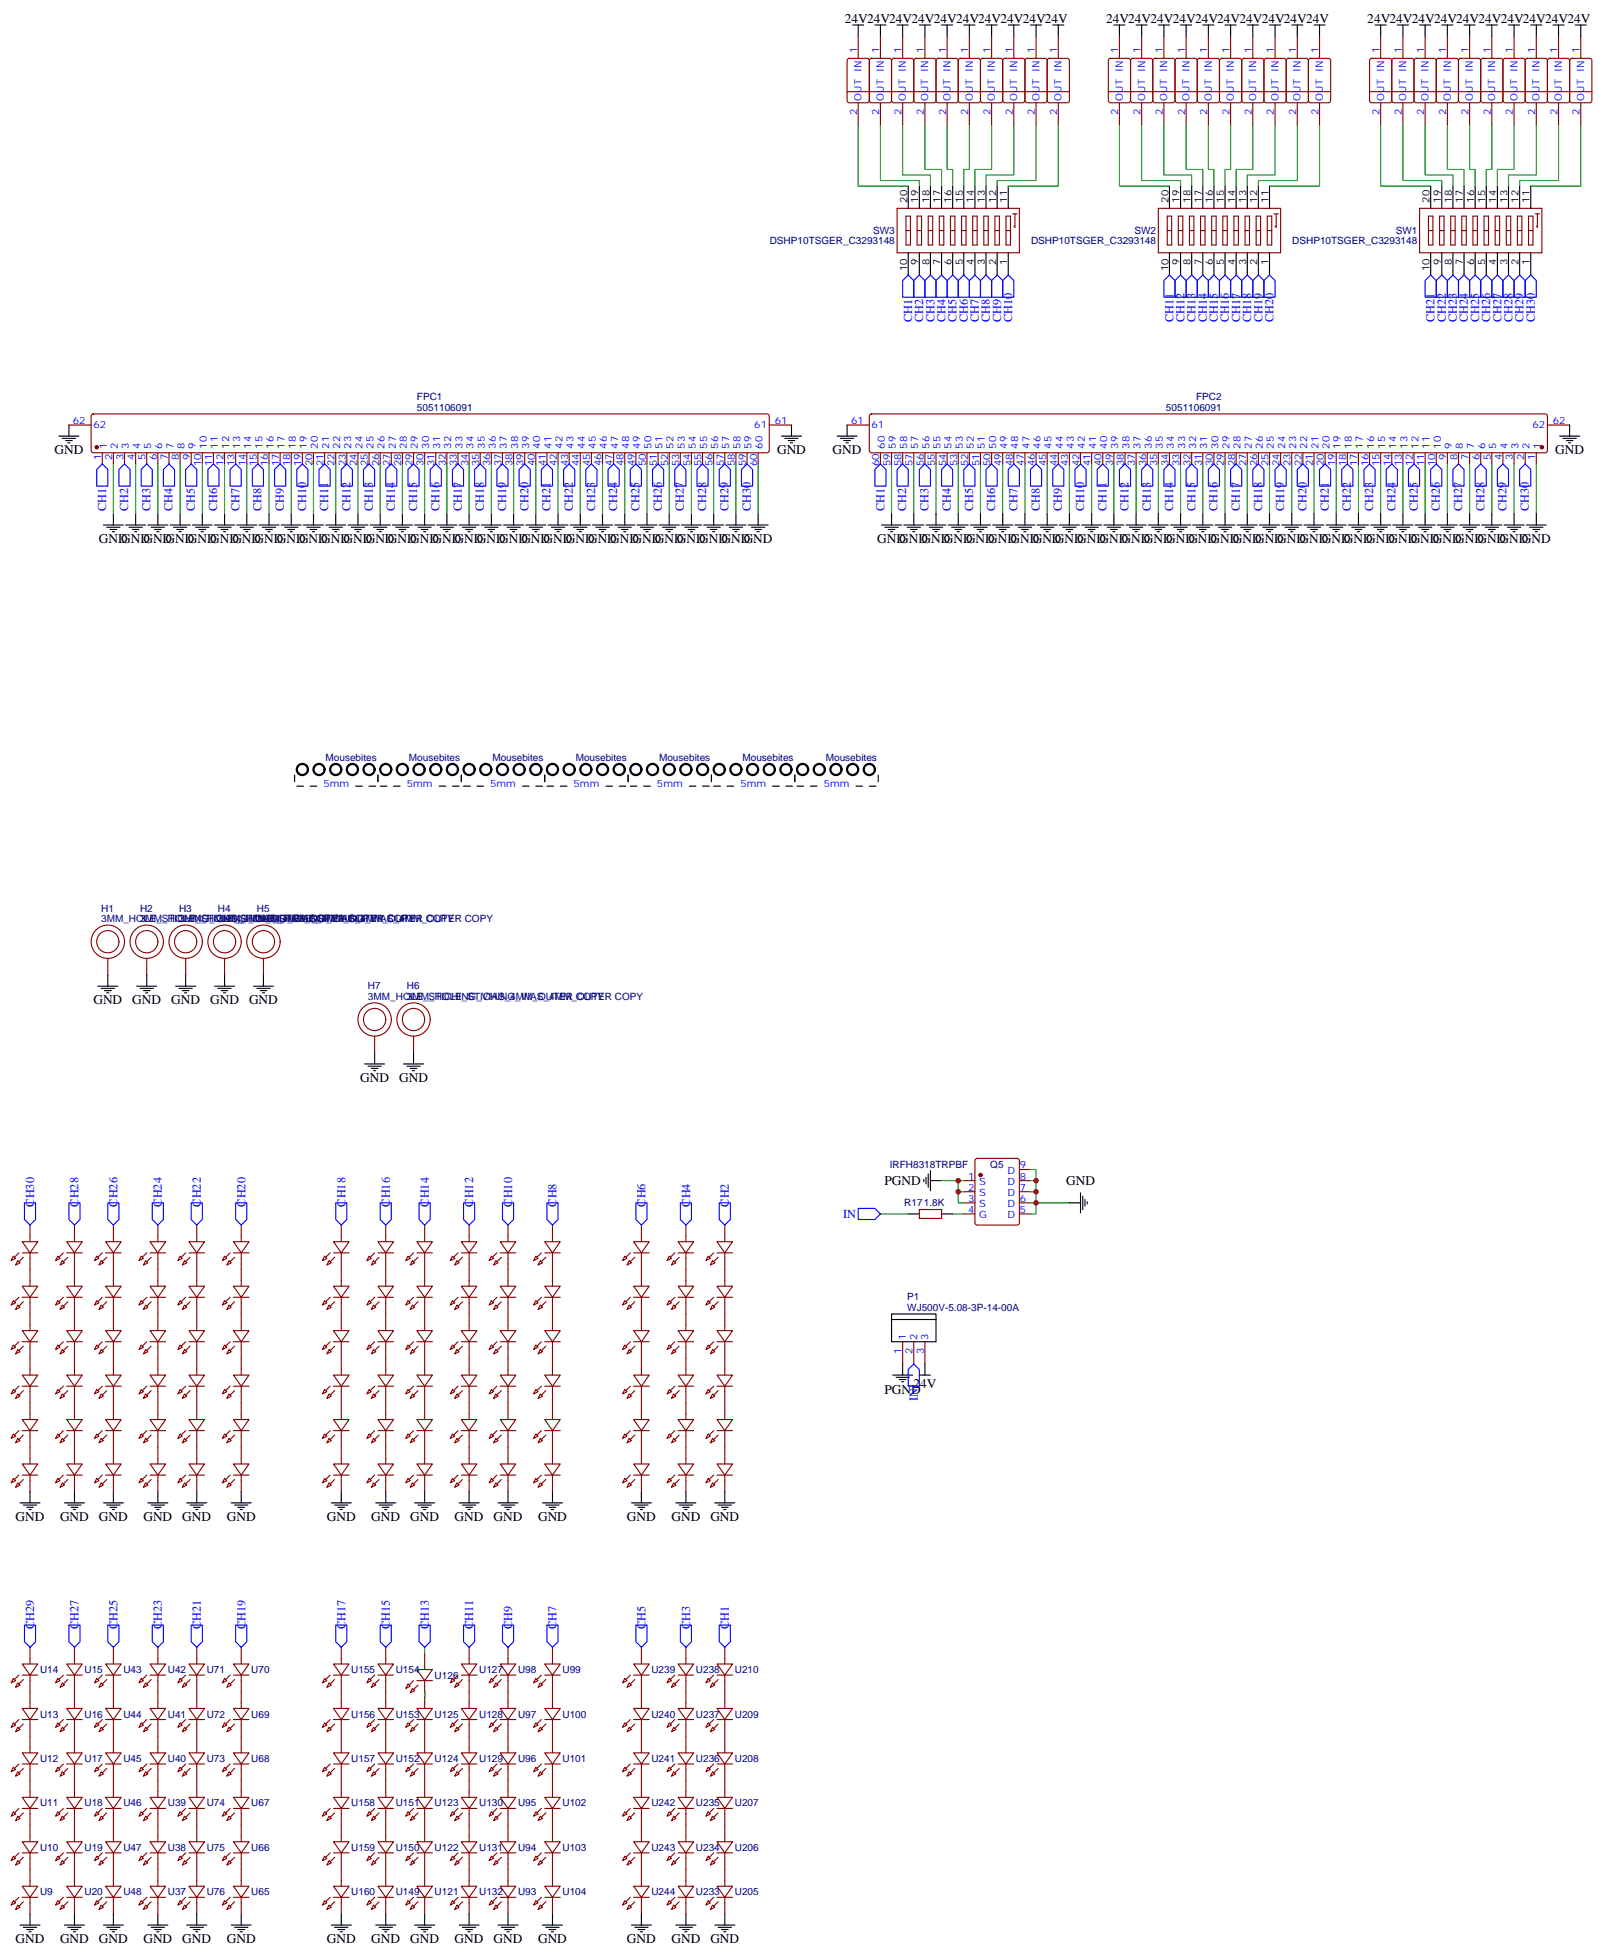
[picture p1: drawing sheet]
<svg xmlns="http://www.w3.org/2000/svg" width="509mm" height="621mm" viewBox="0 0 509 621" stroke-linecap="round" stroke-linejoin="round" font-family="sans-serif">
<defs><g id="words">
<g font-size="4.2">
<text x="268.1" y="7.2">24V24V24V24V24V24V24V24V24V24V</text>
<text x="351" y="7.2">24V24V24V24V24V24V24V24V24V24V</text>
<text x="433.9" y="7.2">24V24V24V24V24V24V24V24V24V24V</text>
<text x="17.3" y="144.1">GND</text>
<text x="246.6" y="144.1">GND</text>
<text x="264.2" y="144.1">GND</text>
<text x="493.5" y="144.1">GND</text>
<text x="31.4" y="172.3">GND</text>
<text x="38.5" y="172.3">GND</text>
<text x="45.5" y="172.3">GND</text>
<text x="52.6" y="172.3">GND</text>
<text x="59.6" y="172.3">GND</text>
<text x="66.7" y="172.3">GND</text>
<text x="73.7" y="172.3">GND</text>
<text x="80.8" y="172.3">GND</text>
<text x="87.8" y="172.3">GND</text>
<text x="94.9" y="172.3">GND</text>
<text x="102" y="172.3">GND</text>
<text x="109" y="172.3">GND</text>
<text x="116.1" y="172.3">GND</text>
<text x="123.1" y="172.3">GND</text>
<text x="130.2" y="172.3">GND</text>
<text x="137.2" y="172.3">GND</text>
<text x="144.3" y="172.3">GND</text>
<text x="151.3" y="172.3">GND</text>
<text x="158.4" y="172.3">GND</text>
<text x="165.5" y="172.3">GND</text>
<text x="172.5" y="172.3">GND</text>
<text x="179.6" y="172.3">GND</text>
<text x="186.6" y="172.3">GND</text>
<text x="193.7" y="172.3">GND</text>
<text x="200.7" y="172.3">GND</text>
<text x="207.8" y="172.3">GND</text>
<text x="214.8" y="172.3">GND</text>
<text x="221.9" y="172.3">GND</text>
<text x="229" y="172.3">GND</text>
<text x="236" y="172.3">GND</text>
<text x="278.3" y="172.3">GND</text>
<text x="285.4" y="172.3">GND</text>
<text x="292.5" y="172.3">GND</text>
<text x="299.5" y="172.3">GND</text>
<text x="306.6" y="172.3">GND</text>
<text x="313.6" y="172.3">GND</text>
<text x="320.7" y="172.3">GND</text>
<text x="327.7" y="172.3">GND</text>
<text x="334.8" y="172.3">GND</text>
<text x="341.8" y="172.3">GND</text>
<text x="348.9" y="172.3">GND</text>
<text x="356" y="172.3">GND</text>
<text x="363" y="172.3">GND</text>
<text x="370.1" y="172.3">GND</text>
<text x="377.1" y="172.3">GND</text>
<text x="384.2" y="172.3">GND</text>
<text x="391.2" y="172.3">GND</text>
<text x="398.3" y="172.3">GND</text>
<text x="405.3" y="172.3">GND</text>
<text x="412.4" y="172.3">GND</text>
<text x="419.5" y="172.3">GND</text>
<text x="426.5" y="172.3">GND</text>
<text x="433.6" y="172.3">GND</text>
<text x="440.6" y="172.3">GND</text>
<text x="447.7" y="172.3">GND</text>
<text x="454.7" y="172.3">GND</text>
<text x="461.8" y="172.3">GND</text>
<text x="468.8" y="172.3">GND</text>
<text x="475.9" y="172.3">GND</text>
<text x="483" y="172.3">GND</text>
<text x="29.6" y="318.7">GND</text>
<text x="42" y="318.7">GND</text>
<text x="54.3" y="318.7">GND</text>
<text x="66.7" y="318.7">GND</text>
<text x="79" y="318.7">GND</text>
<text x="114.3" y="343.4">GND</text>
<text x="126.6" y="343.4">GND</text>
<text x="280.7" y="376.2">PGND</text>
<text x="338.3" y="376.2">GND</text>
<text x="280.7" y="442.6">PGND</text>
<text x="289.9" y="440.5">24V</text>
<text x="4.9" y="482.8">GND</text>
<text x="19" y="482.8">GND</text>
<text x="31.4" y="482.8">GND</text>
<text x="45.5" y="482.8">GND</text>
<text x="57.9" y="482.8">GND</text>
<text x="72" y="482.8">GND</text>
<text x="103.7" y="482.8">GND</text>
<text x="117.8" y="482.8">GND</text>
<text x="130.2" y="482.8">GND</text>
<text x="144.3" y="482.8">GND</text>
<text x="156.6" y="482.8">GND</text>
<text x="170.7" y="482.8">GND</text>
<text x="199" y="482.8">GND</text>
<text x="213.1" y="482.8">GND</text>
<text x="225.4" y="482.8">GND</text>
<text x="4.9" y="616.8">GND</text>
<text x="19" y="616.8">GND</text>
<text x="31.4" y="616.8">GND</text>
<text x="45.5" y="616.8">GND</text>
<text x="57.9" y="616.8">GND</text>
<text x="72" y="616.8">GND</text>
<text x="103.7" y="616.8">GND</text>
<text x="117.8" y="616.8">GND</text>
<text x="130.2" y="616.8">GND</text>
<text x="144.3" y="616.8">GND</text>
<text x="156.6" y="616.8">GND</text>
<text x="170.7" y="616.8">GND</text>
<text x="199" y="616.8">GND</text>
<text x="213.1" y="616.8">GND</text>
<text x="225.4" y="616.8">GND</text>
</g>
<g font-size="3.9" fill="#00f">
<text x="289.5" y="102.2" transform="rotate(-90 289.5 102.2)">CH1</text>
<text x="293" y="102.2" transform="rotate(-90 293 102.2)">CH2</text>
<text x="296.5" y="102.2" transform="rotate(-90 296.5 102.2)">CH3</text>
<text x="300.1" y="102.2" transform="rotate(-90 300.1 102.2)">CH4</text>
<text x="303.6" y="102.2" transform="rotate(-90 303.6 102.2)">CH5</text>
<text x="307.1" y="102.2" transform="rotate(-90 307.1 102.2)">CH6</text>
<text x="310.6" y="102.2" transform="rotate(-90 310.6 102.2)">CH7</text>
<text x="314.2" y="102.2" transform="rotate(-90 314.2 102.2)">CH8</text>
<text x="317.7" y="102.2" transform="rotate(-90 317.7 102.2)">CH9</text>
<text x="321.2" y="102.2" transform="rotate(-90 321.2 102.2)">CH10</text>
<text x="372.4" y="102.2" transform="rotate(-90 372.4 102.2)">CH11</text>
<text x="375.9" y="102.2" transform="rotate(-90 375.9 102.2)">CH12</text>
<text x="379.4" y="102.2" transform="rotate(-90 379.4 102.2)">CH13</text>
<text x="383" y="102.2" transform="rotate(-90 383 102.2)">CH14</text>
<text x="386.5" y="102.2" transform="rotate(-90 386.5 102.2)">CH15</text>
<text x="390" y="102.2" transform="rotate(-90 390 102.2)">CH16</text>
<text x="393.5" y="102.2" transform="rotate(-90 393.5 102.2)">CH17</text>
<text x="397.1" y="102.2" transform="rotate(-90 397.1 102.2)">CH18</text>
<text x="400.6" y="102.2" transform="rotate(-90 400.6 102.2)">CH19</text>
<text x="404.1" y="102.2" transform="rotate(-90 404.1 102.2)">CH20</text>
<text x="455.3" y="102.2" transform="rotate(-90 455.3 102.2)">CH21</text>
<text x="458.8" y="102.2" transform="rotate(-90 458.8 102.2)">CH22</text>
<text x="462.3" y="102.2" transform="rotate(-90 462.3 102.2)">CH23</text>
<text x="465.9" y="102.2" transform="rotate(-90 465.9 102.2)">CH24</text>
<text x="469.4" y="102.2" transform="rotate(-90 469.4 102.2)">CH25</text>
<text x="472.9" y="102.2" transform="rotate(-90 472.9 102.2)">CH26</text>
<text x="476.4" y="102.2" transform="rotate(-90 476.4 102.2)">CH27</text>
<text x="480" y="102.2" transform="rotate(-90 480 102.2)">CH28</text>
<text x="483.5" y="102.2" transform="rotate(-90 483.5 102.2)">CH29</text>
<text x="487" y="102.2" transform="rotate(-90 487 102.2)">CH30</text>
<text x="33.7" y="162.2" transform="rotate(-90 33.7 162.2)">CH1</text>
<text x="40.7" y="162.2" transform="rotate(-90 40.7 162.2)">CH2</text>
<text x="47.7" y="162.2" transform="rotate(-90 47.7 162.2)">CH3</text>
<text x="54.8" y="162.2" transform="rotate(-90 54.8 162.2)">CH4</text>
<text x="61.8" y="162.2" transform="rotate(-90 61.8 162.2)">CH5</text>
<text x="68.9" y="162.2" transform="rotate(-90 68.9 162.2)">CH6</text>
<text x="76" y="162.2" transform="rotate(-90 76 162.2)">CH7</text>
<text x="83" y="162.2" transform="rotate(-90 83 162.2)">CH8</text>
<text x="90.1" y="162.2" transform="rotate(-90 90.1 162.2)">CH9</text>
<text x="97.1" y="162.2" transform="rotate(-90 97.1 162.2)">CH10</text>
<text x="104.2" y="162.2" transform="rotate(-90 104.2 162.2)">CH11</text>
<text x="111.2" y="162.2" transform="rotate(-90 111.2 162.2)">CH12</text>
<text x="118.3" y="162.2" transform="rotate(-90 118.3 162.2)">CH13</text>
<text x="125.3" y="162.2" transform="rotate(-90 125.3 162.2)">CH14</text>
<text x="132.4" y="162.2" transform="rotate(-90 132.4 162.2)">CH15</text>
<text x="139.5" y="162.2" transform="rotate(-90 139.5 162.2)">CH16</text>
<text x="146.5" y="162.2" transform="rotate(-90 146.5 162.2)">CH17</text>
<text x="153.6" y="162.2" transform="rotate(-90 153.6 162.2)">CH18</text>
<text x="160.6" y="162.2" transform="rotate(-90 160.6 162.2)">CH19</text>
<text x="167.7" y="162.2" transform="rotate(-90 167.7 162.2)">CH20</text>
<text x="174.7" y="162.2" transform="rotate(-90 174.7 162.2)">CH21</text>
<text x="181.8" y="162.2" transform="rotate(-90 181.8 162.2)">CH22</text>
<text x="188.8" y="162.2" transform="rotate(-90 188.8 162.2)">CH23</text>
<text x="195.9" y="162.2" transform="rotate(-90 195.9 162.2)">CH24</text>
<text x="203" y="162.2" transform="rotate(-90 203 162.2)">CH25</text>
<text x="210" y="162.2" transform="rotate(-90 210 162.2)">CH26</text>
<text x="217.1" y="162.2" transform="rotate(-90 217.1 162.2)">CH27</text>
<text x="224.1" y="162.2" transform="rotate(-90 224.1 162.2)">CH28</text>
<text x="231.2" y="162.2" transform="rotate(-90 231.2 162.2)">CH29</text>
<text x="238.2" y="162.2" transform="rotate(-90 238.2 162.2)">CH30</text>
<text x="280.6" y="162.2" transform="rotate(-90 280.6 162.2)">CH1</text>
<text x="287.6" y="162.2" transform="rotate(-90 287.6 162.2)">CH2</text>
<text x="294.7" y="162.2" transform="rotate(-90 294.7 162.2)">CH3</text>
<text x="301.7" y="162.2" transform="rotate(-90 301.7 162.2)">CH4</text>
<text x="308.8" y="162.2" transform="rotate(-90 308.8 162.2)">CH5</text>
<text x="315.8" y="162.2" transform="rotate(-90 315.8 162.2)">CH6</text>
<text x="322.9" y="162.2" transform="rotate(-90 322.9 162.2)">CH7</text>
<text x="330" y="162.2" transform="rotate(-90 330 162.2)">CH8</text>
<text x="337" y="162.2" transform="rotate(-90 337 162.2)">CH9</text>
<text x="344.1" y="162.2" transform="rotate(-90 344.1 162.2)">CH10</text>
<text x="351.1" y="162.2" transform="rotate(-90 351.1 162.2)">CH11</text>
<text x="358.2" y="162.2" transform="rotate(-90 358.2 162.2)">CH12</text>
<text x="365.2" y="162.2" transform="rotate(-90 365.2 162.2)">CH13</text>
<text x="372.3" y="162.2" transform="rotate(-90 372.3 162.2)">CH14</text>
<text x="379.3" y="162.2" transform="rotate(-90 379.3 162.2)">CH15</text>
<text x="386.4" y="162.2" transform="rotate(-90 386.4 162.2)">CH16</text>
<text x="393.5" y="162.2" transform="rotate(-90 393.5 162.2)">CH17</text>
<text x="400.5" y="162.2" transform="rotate(-90 400.5 162.2)">CH18</text>
<text x="407.6" y="162.2" transform="rotate(-90 407.6 162.2)">CH19</text>
<text x="414.6" y="162.2" transform="rotate(-90 414.6 162.2)">CH20</text>
<text x="421.7" y="162.2" transform="rotate(-90 421.7 162.2)">CH21</text>
<text x="428.7" y="162.2" transform="rotate(-90 428.7 162.2)">CH22</text>
<text x="435.8" y="162.2" transform="rotate(-90 435.8 162.2)">CH23</text>
<text x="442.8" y="162.2" transform="rotate(-90 442.8 162.2)">CH24</text>
<text x="449.9" y="162.2" transform="rotate(-90 449.9 162.2)">CH25</text>
<text x="457" y="162.2" transform="rotate(-90 457 162.2)">CH26</text>
<text x="464" y="162.2" transform="rotate(-90 464 162.2)">CH27</text>
<text x="471.1" y="162.2" transform="rotate(-90 471.1 162.2)">CH28</text>
<text x="478.1" y="162.2" transform="rotate(-90 478.1 162.2)">CH29</text>
<text x="485.2" y="162.2" transform="rotate(-90 485.2 162.2)">CH30</text>
<text x="10.8" y="383.1" transform="rotate(-90 10.8 383.1)">CH30</text>
<text x="24.9" y="383.1" transform="rotate(-90 24.9 383.1)">CH28</text>
<text x="37.3" y="383.1" transform="rotate(-90 37.3 383.1)">CH26</text>
<text x="51.4" y="383.1" transform="rotate(-90 51.4 383.1)">CH24</text>
<text x="63.7" y="383.1" transform="rotate(-90 63.7 383.1)">CH22</text>
<text x="77.9" y="383.1" transform="rotate(-90 77.9 383.1)">CH20</text>
<text x="109.6" y="383.1" transform="rotate(-90 109.6 383.1)">CH18</text>
<text x="123.7" y="383.1" transform="rotate(-90 123.7 383.1)">CH16</text>
<text x="136.1" y="383.1" transform="rotate(-90 136.1 383.1)">CH14</text>
<text x="150.2" y="383.1" transform="rotate(-90 150.2 383.1)">CH12</text>
<text x="162.5" y="383.1" transform="rotate(-90 162.5 383.1)">CH10</text>
<text x="176.6" y="383.1" transform="rotate(-90 176.6 383.1)">CH8</text>
<text x="204.9" y="383.1" transform="rotate(-90 204.9 383.1)">CH6</text>
<text x="219" y="383.1" transform="rotate(-90 219 383.1)">CH4</text>
<text x="231.3" y="383.1" transform="rotate(-90 231.3 383.1)">CH2</text>
<text x="267.6" y="386.7">IN</text>
<text x="291.3" y="444.8" transform="rotate(-90 291.3 444.8)">IN</text>
<text x="10.8" y="517.1" transform="rotate(-90 10.8 517.1)">CH29</text>
<text x="24.9" y="517.1" transform="rotate(-90 24.9 517.1)">CH27</text>
<text x="37.3" y="517.1" transform="rotate(-90 37.3 517.1)">CH25</text>
<text x="51.4" y="517.1" transform="rotate(-90 51.4 517.1)">CH23</text>
<text x="63.7" y="517.1" transform="rotate(-90 63.7 517.1)">CH21</text>
<text x="77.9" y="517.1" transform="rotate(-90 77.9 517.1)">CH19</text>
<text x="109.6" y="517.1" transform="rotate(-90 109.6 517.1)">CH17</text>
<text x="123.7" y="517.1" transform="rotate(-90 123.7 517.1)">CH15</text>
<text x="136.1" y="517.1" transform="rotate(-90 136.1 517.1)">CH13</text>
<text x="150.2" y="517.1" transform="rotate(-90 150.2 517.1)">CH11</text>
<text x="162.5" y="517.1" transform="rotate(-90 162.5 517.1)">CH9</text>
<text x="176.6" y="517.1" transform="rotate(-90 176.6 517.1)">CH7</text>
<text x="204.9" y="517.1" transform="rotate(-90 204.9 517.1)">CH5</text>
<text x="219" y="517.1" transform="rotate(-90 219 517.1)">CH3</text>
<text x="231.3" y="517.1" transform="rotate(-90 231.3 517.1)">CH1</text>
</g>
<g font-size="3.2" fill="#00f">
<text x="272" y="16.8" transform="rotate(-90 272 16.8)">1</text>
<text x="279" y="16.8" transform="rotate(-90 279 16.8)">1</text>
<text x="286.1" y="16.8" transform="rotate(-90 286.1 16.8)">1</text>
<text x="293.2" y="16.8" transform="rotate(-90 293.2 16.8)">1</text>
<text x="300.2" y="16.8" transform="rotate(-90 300.2 16.8)">1</text>
<text x="307.3" y="16.8" transform="rotate(-90 307.3 16.8)">1</text>
<text x="314.3" y="16.8" transform="rotate(-90 314.3 16.8)">1</text>
<text x="321.4" y="16.8" transform="rotate(-90 321.4 16.8)">1</text>
<text x="328.4" y="16.8" transform="rotate(-90 328.4 16.8)">1</text>
<text x="335.5" y="16.8" transform="rotate(-90 335.5 16.8)">1</text>
<text x="354.9" y="16.8" transform="rotate(-90 354.9 16.8)">1</text>
<text x="361.9" y="16.8" transform="rotate(-90 361.9 16.8)">1</text>
<text x="369" y="16.8" transform="rotate(-90 369 16.8)">1</text>
<text x="376.1" y="16.8" transform="rotate(-90 376.1 16.8)">1</text>
<text x="383.1" y="16.8" transform="rotate(-90 383.1 16.8)">1</text>
<text x="390.2" y="16.8" transform="rotate(-90 390.2 16.8)">1</text>
<text x="397.2" y="16.8" transform="rotate(-90 397.2 16.8)">1</text>
<text x="404.3" y="16.8" transform="rotate(-90 404.3 16.8)">1</text>
<text x="411.3" y="16.8" transform="rotate(-90 411.3 16.8)">1</text>
<text x="418.4" y="16.8" transform="rotate(-90 418.4 16.8)">1</text>
<text x="437.8" y="16.8" transform="rotate(-90 437.8 16.8)">1</text>
<text x="444.9" y="16.8" transform="rotate(-90 444.9 16.8)">1</text>
<text x="451.9" y="16.8" transform="rotate(-90 451.9 16.8)">1</text>
<text x="459" y="16.8" transform="rotate(-90 459 16.8)">1</text>
<text x="466" y="16.8" transform="rotate(-90 466 16.8)">1</text>
<text x="473.1" y="16.8" transform="rotate(-90 473.1 16.8)">1</text>
<text x="480.1" y="16.8" transform="rotate(-90 480.1 16.8)">1</text>
<text x="487.2" y="16.8" transform="rotate(-90 487.2 16.8)">1</text>
<text x="494.2" y="16.8" transform="rotate(-90 494.2 16.8)">1</text>
<text x="501.3" y="16.8" transform="rotate(-90 501.3 16.8)">1</text>
<text x="273.4" y="31.9" transform="rotate(-90 273.4 31.9)">OUT IN</text>
<text x="280.5" y="31.9" transform="rotate(-90 280.5 31.9)">OUT IN</text>
<text x="287.5" y="31.9" transform="rotate(-90 287.5 31.9)">OUT IN</text>
<text x="294.6" y="31.9" transform="rotate(-90 294.6 31.9)">OUT IN</text>
<text x="301.6" y="31.9" transform="rotate(-90 301.6 31.9)">OUT IN</text>
<text x="308.7" y="31.9" transform="rotate(-90 308.7 31.9)">OUT IN</text>
<text x="315.7" y="31.9" transform="rotate(-90 315.7 31.9)">OUT IN</text>
<text x="322.8" y="31.9" transform="rotate(-90 322.8 31.9)">OUT IN</text>
<text x="329.8" y="31.9" transform="rotate(-90 329.8 31.9)">OUT IN</text>
<text x="336.9" y="31.9" transform="rotate(-90 336.9 31.9)">OUT IN</text>
<text x="356.3" y="31.9" transform="rotate(-90 356.3 31.9)">OUT IN</text>
<text x="363.4" y="31.9" transform="rotate(-90 363.4 31.9)">OUT IN</text>
<text x="370.4" y="31.9" transform="rotate(-90 370.4 31.9)">OUT IN</text>
<text x="377.5" y="31.9" transform="rotate(-90 377.5 31.9)">OUT IN</text>
<text x="384.5" y="31.9" transform="rotate(-90 384.5 31.9)">OUT IN</text>
<text x="391.6" y="31.9" transform="rotate(-90 391.6 31.9)">OUT IN</text>
<text x="398.6" y="31.9" transform="rotate(-90 398.6 31.9)">OUT IN</text>
<text x="405.7" y="31.9" transform="rotate(-90 405.7 31.9)">OUT IN</text>
<text x="412.7" y="31.9" transform="rotate(-90 412.7 31.9)">OUT IN</text>
<text x="419.8" y="31.9" transform="rotate(-90 419.8 31.9)">OUT IN</text>
<text x="439.2" y="31.9" transform="rotate(-90 439.2 31.9)">OUT IN</text>
<text x="446.3" y="31.9" transform="rotate(-90 446.3 31.9)">OUT IN</text>
<text x="453.3" y="31.9" transform="rotate(-90 453.3 31.9)">OUT IN</text>
<text x="460.4" y="31.9" transform="rotate(-90 460.4 31.9)">OUT IN</text>
<text x="467.4" y="31.9" transform="rotate(-90 467.4 31.9)">OUT IN</text>
<text x="474.5" y="31.9" transform="rotate(-90 474.5 31.9)">OUT IN</text>
<text x="481.5" y="31.9" transform="rotate(-90 481.5 31.9)">OUT IN</text>
<text x="488.6" y="31.9" transform="rotate(-90 488.6 31.9)">OUT IN</text>
<text x="495.7" y="31.9" transform="rotate(-90 495.7 31.9)">OUT IN</text>
<text x="502.7" y="31.9" transform="rotate(-90 502.7 31.9)">OUT IN</text>
<text x="272" y="36.4" transform="rotate(-90 272 36.4)">2</text>
<text x="279" y="36.4" transform="rotate(-90 279 36.4)">2</text>
<text x="286.1" y="36.4" transform="rotate(-90 286.1 36.4)">2</text>
<text x="293.2" y="36.4" transform="rotate(-90 293.2 36.4)">2</text>
<text x="300.2" y="36.4" transform="rotate(-90 300.2 36.4)">2</text>
<text x="307.3" y="36.4" transform="rotate(-90 307.3 36.4)">2</text>
<text x="314.3" y="36.4" transform="rotate(-90 314.3 36.4)">2</text>
<text x="321.4" y="36.4" transform="rotate(-90 321.4 36.4)">2</text>
<text x="328.4" y="36.4" transform="rotate(-90 328.4 36.4)">2</text>
<text x="335.5" y="36.4" transform="rotate(-90 335.5 36.4)">2</text>
<text x="354.9" y="36.4" transform="rotate(-90 354.9 36.4)">2</text>
<text x="361.9" y="36.4" transform="rotate(-90 361.9 36.4)">2</text>
<text x="369" y="36.4" transform="rotate(-90 369 36.4)">2</text>
<text x="376.1" y="36.4" transform="rotate(-90 376.1 36.4)">2</text>
<text x="383.1" y="36.4" transform="rotate(-90 383.1 36.4)">2</text>
<text x="390.2" y="36.4" transform="rotate(-90 390.2 36.4)">2</text>
<text x="397.2" y="36.4" transform="rotate(-90 397.2 36.4)">2</text>
<text x="404.3" y="36.4" transform="rotate(-90 404.3 36.4)">2</text>
<text x="411.3" y="36.4" transform="rotate(-90 411.3 36.4)">2</text>
<text x="418.4" y="36.4" transform="rotate(-90 418.4 36.4)">2</text>
<text x="437.8" y="36.4" transform="rotate(-90 437.8 36.4)">2</text>
<text x="444.9" y="36.4" transform="rotate(-90 444.9 36.4)">2</text>
<text x="451.9" y="36.4" transform="rotate(-90 451.9 36.4)">2</text>
<text x="459" y="36.4" transform="rotate(-90 459 36.4)">2</text>
<text x="466" y="36.4" transform="rotate(-90 466 36.4)">2</text>
<text x="473.1" y="36.4" transform="rotate(-90 473.1 36.4)">2</text>
<text x="480.1" y="36.4" transform="rotate(-90 480.1 36.4)">2</text>
<text x="487.2" y="36.4" transform="rotate(-90 487.2 36.4)">2</text>
<text x="494.2" y="36.4" transform="rotate(-90 494.2 36.4)">2</text>
<text x="501.3" y="36.4" transform="rotate(-90 501.3 36.4)">2</text>
<text x="23.1" y="134.6">62</text>
<text x="29.6" y="136">62</text>
<text x="239.4" y="136">61</text>
<text x="245.9" y="134.6">61</text>
<text x="270.1" y="134.6">61</text>
<text x="276.6" y="136">61</text>
<text x="486.3" y="136">62</text>
<text x="492.8" y="134.6">62</text>
<text x="33.9" y="142.5" transform="rotate(-90 33.9 142.5)">1</text>
<text x="37.4" y="142.5" transform="rotate(-90 37.4 142.5)">2</text>
<text x="40.9" y="142.5" transform="rotate(-90 40.9 142.5)">3</text>
<text x="44.4" y="142.5" transform="rotate(-90 44.4 142.5)">4</text>
<text x="48" y="142.5" transform="rotate(-90 48 142.5)">5</text>
<text x="51.5" y="142.5" transform="rotate(-90 51.5 142.5)">6</text>
<text x="55" y="142.5" transform="rotate(-90 55 142.5)">7</text>
<text x="58.6" y="142.5" transform="rotate(-90 58.6 142.5)">8</text>
<text x="62.1" y="142.5" transform="rotate(-90 62.1 142.5)">9</text>
<text x="65.6" y="142.5" transform="rotate(-90 65.6 142.5)">10</text>
<text x="69.1" y="142.5" transform="rotate(-90 69.1 142.5)">11</text>
<text x="72.7" y="142.5" transform="rotate(-90 72.7 142.5)">12</text>
<text x="76.2" y="142.5" transform="rotate(-90 76.2 142.5)">13</text>
<text x="79.7" y="142.5" transform="rotate(-90 79.7 142.5)">14</text>
<text x="83.3" y="142.5" transform="rotate(-90 83.3 142.5)">15</text>
<text x="86.8" y="142.5" transform="rotate(-90 86.8 142.5)">16</text>
<text x="90.3" y="142.5" transform="rotate(-90 90.3 142.5)">17</text>
<text x="93.8" y="142.5" transform="rotate(-90 93.8 142.5)">18</text>
<text x="97.4" y="142.5" transform="rotate(-90 97.4 142.5)">19</text>
<text x="100.9" y="142.5" transform="rotate(-90 100.9 142.5)">20</text>
<text x="104.4" y="142.5" transform="rotate(-90 104.4 142.5)">21</text>
<text x="107.9" y="142.5" transform="rotate(-90 107.9 142.5)">22</text>
<text x="111.5" y="142.5" transform="rotate(-90 111.5 142.5)">23</text>
<text x="115" y="142.5" transform="rotate(-90 115 142.5)">24</text>
<text x="118.5" y="142.5" transform="rotate(-90 118.5 142.5)">25</text>
<text x="122.1" y="142.5" transform="rotate(-90 122.1 142.5)">26</text>
<text x="125.6" y="142.5" transform="rotate(-90 125.6 142.5)">27</text>
<text x="129.1" y="142.5" transform="rotate(-90 129.1 142.5)">28</text>
<text x="132.6" y="142.5" transform="rotate(-90 132.6 142.5)">29</text>
<text x="136.2" y="142.5" transform="rotate(-90 136.2 142.5)">30</text>
<text x="139.7" y="142.5" transform="rotate(-90 139.7 142.5)">31</text>
<text x="143.2" y="142.5" transform="rotate(-90 143.2 142.5)">32</text>
<text x="146.8" y="142.5" transform="rotate(-90 146.8 142.5)">33</text>
<text x="150.3" y="142.5" transform="rotate(-90 150.3 142.5)">34</text>
<text x="153.8" y="142.5" transform="rotate(-90 153.8 142.5)">35</text>
<text x="157.3" y="142.5" transform="rotate(-90 157.3 142.5)">36</text>
<text x="160.9" y="142.5" transform="rotate(-90 160.9 142.5)">37</text>
<text x="164.4" y="142.5" transform="rotate(-90 164.4 142.5)">38</text>
<text x="167.9" y="142.5" transform="rotate(-90 167.9 142.5)">39</text>
<text x="171.4" y="142.5" transform="rotate(-90 171.4 142.5)">40</text>
<text x="175" y="142.5" transform="rotate(-90 175 142.5)">41</text>
<text x="178.5" y="142.5" transform="rotate(-90 178.5 142.5)">42</text>
<text x="182" y="142.5" transform="rotate(-90 182 142.5)">43</text>
<text x="185.6" y="142.5" transform="rotate(-90 185.6 142.5)">44</text>
<text x="189.1" y="142.5" transform="rotate(-90 189.1 142.5)">45</text>
<text x="192.6" y="142.5" transform="rotate(-90 192.6 142.5)">46</text>
<text x="196.1" y="142.5" transform="rotate(-90 196.1 142.5)">47</text>
<text x="199.7" y="142.5" transform="rotate(-90 199.7 142.5)">48</text>
<text x="203.2" y="142.5" transform="rotate(-90 203.2 142.5)">49</text>
<text x="206.7" y="142.5" transform="rotate(-90 206.7 142.5)">50</text>
<text x="210.3" y="142.5" transform="rotate(-90 210.3 142.5)">51</text>
<text x="213.8" y="142.5" transform="rotate(-90 213.8 142.5)">52</text>
<text x="217.3" y="142.5" transform="rotate(-90 217.3 142.5)">53</text>
<text x="220.8" y="142.5" transform="rotate(-90 220.8 142.5)">54</text>
<text x="224.4" y="142.5" transform="rotate(-90 224.4 142.5)">55</text>
<text x="227.9" y="142.5" transform="rotate(-90 227.9 142.5)">56</text>
<text x="231.4" y="142.5" transform="rotate(-90 231.4 142.5)">57</text>
<text x="234.9" y="142.5" transform="rotate(-90 234.9 142.5)">58</text>
<text x="238.5" y="142.5" transform="rotate(-90 238.5 142.5)">59</text>
<text x="242" y="142.5" transform="rotate(-90 242 142.5)">60</text>
<text x="280.8" y="142.5" transform="rotate(-90 280.8 142.5)">60</text>
<text x="284.3" y="142.5" transform="rotate(-90 284.3 142.5)">59</text>
<text x="287.9" y="142.5" transform="rotate(-90 287.9 142.5)">58</text>
<text x="291.4" y="142.5" transform="rotate(-90 291.4 142.5)">57</text>
<text x="294.9" y="142.5" transform="rotate(-90 294.9 142.5)">56</text>
<text x="298.4" y="142.5" transform="rotate(-90 298.4 142.5)">55</text>
<text x="302" y="142.5" transform="rotate(-90 302 142.5)">54</text>
<text x="305.5" y="142.5" transform="rotate(-90 305.5 142.5)">53</text>
<text x="309" y="142.5" transform="rotate(-90 309 142.5)">52</text>
<text x="312.6" y="142.5" transform="rotate(-90 312.6 142.5)">51</text>
<text x="316.1" y="142.5" transform="rotate(-90 316.1 142.5)">50</text>
<text x="319.6" y="142.5" transform="rotate(-90 319.6 142.5)">49</text>
<text x="323.1" y="142.5" transform="rotate(-90 323.1 142.5)">48</text>
<text x="326.7" y="142.5" transform="rotate(-90 326.7 142.5)">47</text>
<text x="330.2" y="142.5" transform="rotate(-90 330.2 142.5)">46</text>
<text x="333.7" y="142.5" transform="rotate(-90 333.7 142.5)">45</text>
<text x="337.3" y="142.5" transform="rotate(-90 337.3 142.5)">44</text>
<text x="340.8" y="142.5" transform="rotate(-90 340.8 142.5)">43</text>
<text x="344.3" y="142.5" transform="rotate(-90 344.3 142.5)">42</text>
<text x="347.8" y="142.5" transform="rotate(-90 347.8 142.5)">41</text>
<text x="351.4" y="142.5" transform="rotate(-90 351.4 142.5)">40</text>
<text x="354.9" y="142.5" transform="rotate(-90 354.9 142.5)">39</text>
<text x="358.4" y="142.5" transform="rotate(-90 358.4 142.5)">38</text>
<text x="361.9" y="142.5" transform="rotate(-90 361.9 142.5)">37</text>
<text x="365.5" y="142.5" transform="rotate(-90 365.5 142.5)">36</text>
<text x="369" y="142.5" transform="rotate(-90 369 142.5)">35</text>
<text x="372.5" y="142.5" transform="rotate(-90 372.5 142.5)">34</text>
<text x="376.1" y="142.5" transform="rotate(-90 376.1 142.5)">33</text>
<text x="379.6" y="142.5" transform="rotate(-90 379.6 142.5)">32</text>
<text x="383.1" y="142.5" transform="rotate(-90 383.1 142.5)">31</text>
<text x="386.6" y="142.5" transform="rotate(-90 386.6 142.5)">30</text>
<text x="390.2" y="142.5" transform="rotate(-90 390.2 142.5)">29</text>
<text x="393.7" y="142.5" transform="rotate(-90 393.7 142.5)">28</text>
<text x="397.2" y="142.5" transform="rotate(-90 397.2 142.5)">27</text>
<text x="400.8" y="142.5" transform="rotate(-90 400.8 142.5)">26</text>
<text x="404.3" y="142.5" transform="rotate(-90 404.3 142.5)">25</text>
<text x="407.8" y="142.5" transform="rotate(-90 407.8 142.5)">24</text>
<text x="411.3" y="142.5" transform="rotate(-90 411.3 142.5)">23</text>
<text x="414.9" y="142.5" transform="rotate(-90 414.9 142.5)">22</text>
<text x="418.4" y="142.5" transform="rotate(-90 418.4 142.5)">21</text>
<text x="421.9" y="142.5" transform="rotate(-90 421.9 142.5)">20</text>
<text x="425.4" y="142.5" transform="rotate(-90 425.4 142.5)">19</text>
<text x="429" y="142.5" transform="rotate(-90 429 142.5)">18</text>
<text x="432.5" y="142.5" transform="rotate(-90 432.5 142.5)">17</text>
<text x="436" y="142.5" transform="rotate(-90 436 142.5)">16</text>
<text x="439.6" y="142.5" transform="rotate(-90 439.6 142.5)">15</text>
<text x="443.1" y="142.5" transform="rotate(-90 443.1 142.5)">14</text>
<text x="446.6" y="142.5" transform="rotate(-90 446.6 142.5)">13</text>
<text x="450.1" y="142.5" transform="rotate(-90 450.1 142.5)">12</text>
<text x="453.7" y="142.5" transform="rotate(-90 453.7 142.5)">11</text>
<text x="457.2" y="142.5" transform="rotate(-90 457.2 142.5)">10</text>
<text x="460.7" y="142.5" transform="rotate(-90 460.7 142.5)">9</text>
<text x="464.3" y="142.5" transform="rotate(-90 464.3 142.5)">8</text>
<text x="467.8" y="142.5" transform="rotate(-90 467.8 142.5)">7</text>
<text x="471.3" y="142.5" transform="rotate(-90 471.3 142.5)">6</text>
<text x="474.8" y="142.5" transform="rotate(-90 474.8 142.5)">5</text>
<text x="478.4" y="142.5" transform="rotate(-90 478.4 142.5)">4</text>
<text x="481.9" y="142.5" transform="rotate(-90 481.9 142.5)">3</text>
<text x="485.4" y="142.5" transform="rotate(-90 485.4 142.5)">2</text>
<text x="488.9" y="142.5" transform="rotate(-90 488.9 142.5)">1</text>
<text x="32.1" y="145.9" transform="rotate(-90 32.1 145.9)">1</text>
<text x="35.6" y="145.9" transform="rotate(-90 35.6 145.9)">2</text>
<text x="39.2" y="145.9" transform="rotate(-90 39.2 145.9)">3</text>
<text x="42.7" y="145.9" transform="rotate(-90 42.7 145.9)">4</text>
<text x="46.2" y="145.9" transform="rotate(-90 46.2 145.9)">5</text>
<text x="49.7" y="145.9" transform="rotate(-90 49.7 145.9)">6</text>
<text x="53.3" y="145.9" transform="rotate(-90 53.3 145.9)">7</text>
<text x="56.8" y="145.9" transform="rotate(-90 56.8 145.9)">8</text>
<text x="60.3" y="145.9" transform="rotate(-90 60.3 145.9)">9</text>
<text x="63.9" y="148" transform="rotate(-90 63.9 148)">10</text>
<text x="67.4" y="148" transform="rotate(-90 67.4 148)">11</text>
<text x="70.9" y="148" transform="rotate(-90 70.9 148)">12</text>
<text x="74.4" y="148" transform="rotate(-90 74.4 148)">13</text>
<text x="78" y="148" transform="rotate(-90 78 148)">14</text>
<text x="81.5" y="148" transform="rotate(-90 81.5 148)">15</text>
<text x="85" y="148" transform="rotate(-90 85 148)">16</text>
<text x="88.5" y="148" transform="rotate(-90 88.5 148)">17</text>
<text x="92.1" y="148" transform="rotate(-90 92.1 148)">18</text>
<text x="95.6" y="148" transform="rotate(-90 95.6 148)">19</text>
<text x="99.1" y="148" transform="rotate(-90 99.1 148)">20</text>
<text x="102.7" y="148" transform="rotate(-90 102.7 148)">21</text>
<text x="106.2" y="148" transform="rotate(-90 106.2 148)">22</text>
<text x="109.7" y="148" transform="rotate(-90 109.7 148)">23</text>
<text x="113.2" y="148" transform="rotate(-90 113.2 148)">24</text>
<text x="116.8" y="148" transform="rotate(-90 116.8 148)">25</text>
<text x="120.3" y="148" transform="rotate(-90 120.3 148)">26</text>
<text x="123.8" y="148" transform="rotate(-90 123.8 148)">27</text>
<text x="127.4" y="148" transform="rotate(-90 127.4 148)">28</text>
<text x="130.9" y="148" transform="rotate(-90 130.9 148)">29</text>
<text x="134.4" y="148" transform="rotate(-90 134.4 148)">30</text>
<text x="137.9" y="148" transform="rotate(-90 137.9 148)">31</text>
<text x="141.5" y="148" transform="rotate(-90 141.5 148)">32</text>
<text x="145" y="148" transform="rotate(-90 145 148)">33</text>
<text x="148.5" y="148" transform="rotate(-90 148.5 148)">34</text>
<text x="152" y="148" transform="rotate(-90 152 148)">35</text>
<text x="155.6" y="148" transform="rotate(-90 155.6 148)">36</text>
<text x="159.1" y="148" transform="rotate(-90 159.1 148)">37</text>
<text x="162.6" y="148" transform="rotate(-90 162.6 148)">38</text>
<text x="166.2" y="148" transform="rotate(-90 166.2 148)">39</text>
<text x="169.7" y="148" transform="rotate(-90 169.7 148)">40</text>
<text x="173.2" y="148" transform="rotate(-90 173.2 148)">41</text>
<text x="176.7" y="148" transform="rotate(-90 176.7 148)">42</text>
<text x="180.3" y="148" transform="rotate(-90 180.3 148)">43</text>
<text x="183.8" y="148" transform="rotate(-90 183.8 148)">44</text>
<text x="187.3" y="148" transform="rotate(-90 187.3 148)">45</text>
<text x="190.9" y="148" transform="rotate(-90 190.9 148)">46</text>
<text x="194.4" y="148" transform="rotate(-90 194.4 148)">47</text>
<text x="197.9" y="148" transform="rotate(-90 197.9 148)">48</text>
<text x="201.4" y="148" transform="rotate(-90 201.4 148)">49</text>
<text x="205" y="148" transform="rotate(-90 205 148)">50</text>
<text x="208.5" y="148" transform="rotate(-90 208.5 148)">51</text>
<text x="212" y="148" transform="rotate(-90 212 148)">52</text>
<text x="215.5" y="148" transform="rotate(-90 215.5 148)">53</text>
<text x="219.1" y="148" transform="rotate(-90 219.1 148)">54</text>
<text x="222.6" y="148" transform="rotate(-90 222.6 148)">55</text>
<text x="226.1" y="148" transform="rotate(-90 226.1 148)">56</text>
<text x="229.7" y="148" transform="rotate(-90 229.7 148)">57</text>
<text x="233.2" y="148" transform="rotate(-90 233.2 148)">58</text>
<text x="236.7" y="148" transform="rotate(-90 236.7 148)">59</text>
<text x="240.2" y="148" transform="rotate(-90 240.2 148)">60</text>
<text x="279" y="148" transform="rotate(-90 279 148)">60</text>
<text x="282.6" y="148" transform="rotate(-90 282.6 148)">59</text>
<text x="286.1" y="148" transform="rotate(-90 286.1 148)">58</text>
<text x="289.6" y="148" transform="rotate(-90 289.6 148)">57</text>
<text x="293.2" y="148" transform="rotate(-90 293.2 148)">56</text>
<text x="296.7" y="148" transform="rotate(-90 296.7 148)">55</text>
<text x="300.2" y="148" transform="rotate(-90 300.2 148)">54</text>
<text x="303.7" y="148" transform="rotate(-90 303.7 148)">53</text>
<text x="307.3" y="148" transform="rotate(-90 307.3 148)">52</text>
<text x="310.8" y="148" transform="rotate(-90 310.8 148)">51</text>
<text x="314.3" y="148" transform="rotate(-90 314.3 148)">50</text>
<text x="317.9" y="148" transform="rotate(-90 317.9 148)">49</text>
<text x="321.4" y="148" transform="rotate(-90 321.4 148)">48</text>
<text x="324.9" y="148" transform="rotate(-90 324.9 148)">47</text>
<text x="328.4" y="148" transform="rotate(-90 328.4 148)">46</text>
<text x="332" y="148" transform="rotate(-90 332 148)">45</text>
<text x="335.5" y="148" transform="rotate(-90 335.5 148)">44</text>
<text x="339" y="148" transform="rotate(-90 339 148)">43</text>
<text x="342.5" y="148" transform="rotate(-90 342.5 148)">42</text>
<text x="346.1" y="148" transform="rotate(-90 346.1 148)">41</text>
<text x="349.6" y="148" transform="rotate(-90 349.6 148)">40</text>
<text x="353.1" y="148" transform="rotate(-90 353.1 148)">39</text>
<text x="356.7" y="148" transform="rotate(-90 356.7 148)">38</text>
<text x="360.2" y="148" transform="rotate(-90 360.2 148)">37</text>
<text x="363.7" y="148" transform="rotate(-90 363.7 148)">36</text>
<text x="367.2" y="148" transform="rotate(-90 367.2 148)">35</text>
<text x="370.8" y="148" transform="rotate(-90 370.8 148)">34</text>
<text x="374.3" y="148" transform="rotate(-90 374.3 148)">33</text>
<text x="377.8" y="148" transform="rotate(-90 377.8 148)">32</text>
<text x="381.4" y="148" transform="rotate(-90 381.4 148)">31</text>
<text x="384.9" y="148" transform="rotate(-90 384.9 148)">30</text>
<text x="388.4" y="148" transform="rotate(-90 388.4 148)">29</text>
<text x="391.9" y="148" transform="rotate(-90 391.9 148)">28</text>
<text x="395.5" y="148" transform="rotate(-90 395.5 148)">27</text>
<text x="399" y="148" transform="rotate(-90 399 148)">26</text>
<text x="402.5" y="148" transform="rotate(-90 402.5 148)">25</text>
<text x="406" y="148" transform="rotate(-90 406 148)">24</text>
<text x="409.6" y="148" transform="rotate(-90 409.6 148)">23</text>
<text x="413.1" y="148" transform="rotate(-90 413.1 148)">22</text>
<text x="416.6" y="148" transform="rotate(-90 416.6 148)">21</text>
<text x="420.2" y="148" transform="rotate(-90 420.2 148)">20</text>
<text x="423.7" y="148" transform="rotate(-90 423.7 148)">19</text>
<text x="427.2" y="148" transform="rotate(-90 427.2 148)">18</text>
<text x="430.7" y="148" transform="rotate(-90 430.7 148)">17</text>
<text x="434.3" y="148" transform="rotate(-90 434.3 148)">16</text>
<text x="437.8" y="148" transform="rotate(-90 437.8 148)">15</text>
<text x="441.3" y="148" transform="rotate(-90 441.3 148)">14</text>
<text x="444.9" y="148" transform="rotate(-90 444.9 148)">13</text>
<text x="448.4" y="148" transform="rotate(-90 448.4 148)">12</text>
<text x="451.9" y="148" transform="rotate(-90 451.9 148)">11</text>
<text x="455.4" y="148" transform="rotate(-90 455.4 148)">10</text>
<text x="459" y="145.9" transform="rotate(-90 459 145.9)">9</text>
<text x="462.5" y="145.9" transform="rotate(-90 462.5 145.9)">8</text>
<text x="466" y="145.9" transform="rotate(-90 466 145.9)">7</text>
<text x="469.5" y="145.9" transform="rotate(-90 469.5 145.9)">6</text>
<text x="473.1" y="145.9" transform="rotate(-90 473.1 145.9)">5</text>
<text x="476.6" y="145.9" transform="rotate(-90 476.6 145.9)">4</text>
<text x="480.1" y="145.9" transform="rotate(-90 480.1 145.9)">3</text>
<text x="483.7" y="145.9" transform="rotate(-90 483.7 145.9)">2</text>
<text x="487.2" y="145.9" transform="rotate(-90 487.2 145.9)">1</text>
<text x="102.7" y="249.9">5mm</text>
<text x="129.1" y="249.9">5mm</text>
<text x="155.6" y="249.9">5mm</text>
<text x="182" y="249.9">5mm</text>
<text x="208.5" y="249.9">5mm</text>
<text x="234.9" y="249.9">5mm</text>
<text x="261.4" y="249.9">5mm</text>
<text x="323.7" y="370.9">9</text>
<text x="307.2" y="374.5">1</text>
<text x="310.7" y="376.2">S</text>
<text x="319.7" y="376.2">D</text>
<text x="319.7" y="372.7">D</text>
<text x="323.7" y="374.5">8</text>
<text x="307.2" y="378">2</text>
<text x="307.2" y="381.5">3</text>
<text x="310.7" y="379.8">S</text>
<text x="310.7" y="383.3">S</text>
<text x="319.7" y="383.3">D</text>
<text x="319.7" y="379.8">D</text>
<text x="323.7" y="381.5">6</text>
<text x="323.7" y="378">7</text>
<text x="307.2" y="385.1">4</text>
<text x="310.7" y="386.8">G</text>
<text x="319.7" y="386.8">D</text>
<text x="323.7" y="385.1">5</text>
<text x="287.5" y="425.3" transform="rotate(-90 287.5 425.3)">1</text>
<text x="291" y="425.3" transform="rotate(-90 291 425.3)">2</text>
<text x="294.6" y="425.3" transform="rotate(-90 294.6 425.3)">3</text>
<text x="286.1" y="429.8" transform="rotate(-90 286.1 429.8)">1</text>
<text x="289.6" y="429.8" transform="rotate(-90 289.6 429.8)">2</text>
<text x="293.2" y="429.8" transform="rotate(-90 293.2 429.8)">3</text>
</g>
<g font-size="3.2">
<text x="287.9" y="64.4" transform="rotate(-90 287.9 64.4)">20</text>
<text x="291.4" y="64.4" transform="rotate(-90 291.4 64.4)">19</text>
<text x="294.9" y="64.4" transform="rotate(-90 294.9 64.4)">18</text>
<text x="298.4" y="64.4" transform="rotate(-90 298.4 64.4)">17</text>
<text x="302" y="64.4" transform="rotate(-90 302 64.4)">16</text>
<text x="305.5" y="64.4" transform="rotate(-90 305.5 64.4)">15</text>
<text x="309" y="64.4" transform="rotate(-90 309 64.4)">14</text>
<text x="312.6" y="64.4" transform="rotate(-90 312.6 64.4)">13</text>
<text x="316.1" y="64.4" transform="rotate(-90 316.1 64.4)">12</text>
<text x="319.6" y="64.4" transform="rotate(-90 319.6 64.4)">11</text>
<text x="370.8" y="64.4" transform="rotate(-90 370.8 64.4)">20</text>
<text x="374.3" y="64.4" transform="rotate(-90 374.3 64.4)">19</text>
<text x="377.8" y="64.4" transform="rotate(-90 377.8 64.4)">18</text>
<text x="381.4" y="64.4" transform="rotate(-90 381.4 64.4)">17</text>
<text x="384.9" y="64.4" transform="rotate(-90 384.9 64.4)">16</text>
<text x="388.4" y="64.4" transform="rotate(-90 388.4 64.4)">15</text>
<text x="391.9" y="64.4" transform="rotate(-90 391.9 64.4)">14</text>
<text x="395.5" y="64.4" transform="rotate(-90 395.5 64.4)">13</text>
<text x="399" y="64.4" transform="rotate(-90 399 64.4)">12</text>
<text x="402.5" y="64.4" transform="rotate(-90 402.5 64.4)">11</text>
<text x="453.7" y="64.4" transform="rotate(-90 453.7 64.4)">20</text>
<text x="457.2" y="64.4" transform="rotate(-90 457.2 64.4)">19</text>
<text x="460.7" y="64.4" transform="rotate(-90 460.7 64.4)">18</text>
<text x="464.3" y="64.4" transform="rotate(-90 464.3 64.4)">17</text>
<text x="467.8" y="64.4" transform="rotate(-90 467.8 64.4)">16</text>
<text x="471.3" y="64.4" transform="rotate(-90 471.3 64.4)">15</text>
<text x="474.8" y="64.4" transform="rotate(-90 474.8 64.4)">14</text>
<text x="478.4" y="64.4" transform="rotate(-90 478.4 64.4)">13</text>
<text x="481.9" y="64.4" transform="rotate(-90 481.9 64.4)">12</text>
<text x="485.4" y="64.4" transform="rotate(-90 485.4 64.4)">11</text>
<text x="287.9" y="86.1" transform="rotate(-90 287.9 86.1)">10</text>
<text x="291.4" y="84" transform="rotate(-90 291.4 84)">9</text>
<text x="294.9" y="84" transform="rotate(-90 294.9 84)">8</text>
<text x="298.4" y="84" transform="rotate(-90 298.4 84)">7</text>
<text x="302" y="84" transform="rotate(-90 302 84)">6</text>
<text x="305.5" y="84" transform="rotate(-90 305.5 84)">5</text>
<text x="309" y="84" transform="rotate(-90 309 84)">4</text>
<text x="312.6" y="84" transform="rotate(-90 312.6 84)">3</text>
<text x="316.1" y="84" transform="rotate(-90 316.1 84)">2</text>
<text x="319.6" y="84" transform="rotate(-90 319.6 84)">1</text>
<text x="370.8" y="86.1" transform="rotate(-90 370.8 86.1)">10</text>
<text x="374.3" y="84" transform="rotate(-90 374.3 84)">9</text>
<text x="377.8" y="84" transform="rotate(-90 377.8 84)">8</text>
<text x="381.4" y="84" transform="rotate(-90 381.4 84)">7</text>
<text x="384.9" y="84" transform="rotate(-90 384.9 84)">6</text>
<text x="388.4" y="84" transform="rotate(-90 388.4 84)">5</text>
<text x="391.9" y="84" transform="rotate(-90 391.9 84)">4</text>
<text x="395.5" y="84" transform="rotate(-90 395.5 84)">3</text>
<text x="399" y="84" transform="rotate(-90 399 84)">2</text>
<text x="402.5" y="84" transform="rotate(-90 402.5 84)">1</text>
<text x="453.7" y="86.1" transform="rotate(-90 453.7 86.1)">10</text>
<text x="457.2" y="84" transform="rotate(-90 457.2 84)">9</text>
<text x="460.7" y="84" transform="rotate(-90 460.7 84)">8</text>
<text x="464.3" y="84" transform="rotate(-90 464.3 84)">7</text>
<text x="467.8" y="84" transform="rotate(-90 467.8 84)">6</text>
<text x="471.3" y="84" transform="rotate(-90 471.3 84)">5</text>
<text x="474.8" y="84" transform="rotate(-90 474.8 84)">4</text>
<text x="478.4" y="84" transform="rotate(-90 478.4 84)">3</text>
<text x="481.9" y="84" transform="rotate(-90 481.9 84)">2</text>
<text x="485.4" y="84" transform="rotate(-90 485.4 84)">1</text>
</g>
<g font-size="3.2" fill="#000080">
<text x="244.3" y="77.6">DSHP10TSGER_C3293148</text>
<text x="277.1" y="74.4">SW3</text>
<text x="327.2" y="77.6">DSHP10TSGER_C3293148</text>
<text x="360" y="74.4">SW2</text>
<text x="410.1" y="77.6">DSHP10TSGER_C3293148</text>
<text x="442.9" y="74.4">SW1</text>
<text x="132.3" y="130.4">5051106091</text>
<text x="132.3" y="127.1">FPC1</text>
<text x="370" y="130.4">5051106091</text>
<text x="379.6" y="127.1">FPC2</text>
<text x="103.3" y="241.5">Mousebites</text>
<text x="129.8" y="241.5">Mousebites</text>
<text x="156.2" y="241.5">Mousebites</text>
<text x="182.7" y="241.5">Mousebites</text>
<text x="209.2" y="241.5">Mousebites</text>
<text x="235.6" y="241.5">Mousebites</text>
<text x="262.1" y="241.5">Mousebites</text>
<text x="32.1" y="292.6">3MM_HOLE_STICHING_VIAS_4MM_OUTER COPY</text>
<text x="32.1" y="289.4">H1</text>
<text x="44.5" y="292.6">3MM_HOLE_STICHING_VIAS_4MM_OUTER COPY</text>
<text x="44.5" y="289.4">H2</text>
<text x="56.8" y="292.6">3MM_HOLE_STICHING_VIAS_4MM_OUTER COPY</text>
<text x="56.8" y="289.4">H3</text>
<text x="69.2" y="292.6">3MM_HOLE_STICHING_VIAS_4MM_OUTER COPY</text>
<text x="69.2" y="289.4">H4</text>
<text x="81.5" y="292.6">3MM_HOLE_STICHING_VIAS_4MM_OUTER COPY</text>
<text x="81.5" y="289.4">H5</text>
<text x="116.8" y="317.3">3MM_HOLE_STICHING_VIAS_4MM_OUTER COPY</text>
<text x="116.8" y="314.1">H7</text>
<text x="129.1" y="317.3">3MM_HOLE_STICHING_VIAS_4MM_OUTER COPY</text>
<text x="129.1" y="314.1">H6</text>
<text x="282.4" y="370.7">IRFH8318TRPBF</text>
<text x="314.2" y="370.7">Q5</text>
<text x="287" y="383">R171.8K</text>
<text x="287.9" y="412.9">P1</text>
<text x="287.9" y="416.1">WJ500V-5.08-3P-14-00A</text>
<text x="12.7" y="531.2">U14</text>
<text x="26.8" y="531.2">U15</text>
<text x="39.2" y="531.2">U43</text>
<text x="53.3" y="531.2">U42</text>
<text x="65.6" y="531.2">U71</text>
<text x="79.7" y="531.2">U70</text>
<text x="111.5" y="531.2">U155</text>
<text x="125.6" y="531.2">U154</text>
<text x="137.9" y="532.9">U126</text>
<text x="152" y="531.2">U127</text>
<text x="164.4" y="531.2">U98</text>
<text x="178.5" y="531.2">U99</text>
<text x="206.7" y="531.2">U239</text>
<text x="220.8" y="531.2">U238</text>
<text x="233.2" y="531.2">U210</text>
<text x="12.7" y="545.3">U13</text>
<text x="26.8" y="545.3">U16</text>
<text x="39.2" y="545.3">U44</text>
<text x="53.3" y="545.3">U41</text>
<text x="65.6" y="545.3">U72</text>
<text x="79.7" y="545.3">U69</text>
<text x="111.5" y="545.3">U156</text>
<text x="125.6" y="545.3">U153</text>
<text x="137.9" y="545.3">U125</text>
<text x="152" y="545.3">U128</text>
<text x="164.4" y="545.3">U97</text>
<text x="178.5" y="545.3">U100</text>
<text x="206.7" y="545.3">U240</text>
<text x="220.8" y="545.3">U237</text>
<text x="233.2" y="545.3">U209</text>
<text x="12.7" y="559.4">U12</text>
<text x="26.8" y="559.4">U17</text>
<text x="39.2" y="559.4">U45</text>
<text x="53.3" y="559.4">U40</text>
<text x="65.6" y="559.4">U73</text>
<text x="79.7" y="559.4">U68</text>
<text x="111.5" y="559.4">U157</text>
<text x="125.6" y="559.4">U152</text>
<text x="137.9" y="559.4">U124</text>
<text x="152" y="559.4">U129</text>
<text x="164.4" y="559.4">U96</text>
<text x="178.5" y="559.4">U101</text>
<text x="206.7" y="559.4">U241</text>
<text x="220.8" y="559.4">U236</text>
<text x="233.2" y="559.4">U208</text>
<text x="12.7" y="573.5">U11</text>
<text x="26.8" y="573.5">U18</text>
<text x="39.2" y="573.5">U46</text>
<text x="53.3" y="573.5">U39</text>
<text x="65.6" y="573.5">U74</text>
<text x="79.7" y="573.5">U67</text>
<text x="111.5" y="573.5">U158</text>
<text x="125.6" y="573.5">U151</text>
<text x="137.9" y="573.5">U123</text>
<text x="152" y="573.5">U130</text>
<text x="164.4" y="573.5">U95</text>
<text x="178.5" y="573.5">U102</text>
<text x="206.7" y="573.5">U242</text>
<text x="220.8" y="573.5">U235</text>
<text x="233.2" y="573.5">U207</text>
<text x="12.7" y="587.6">U10</text>
<text x="26.8" y="587.6">U19</text>
<text x="39.2" y="587.6">U47</text>
<text x="53.3" y="587.6">U38</text>
<text x="65.6" y="587.6">U75</text>
<text x="79.7" y="587.6">U66</text>
<text x="111.5" y="587.6">U159</text>
<text x="125.6" y="587.6">U150</text>
<text x="137.9" y="587.6">U122</text>
<text x="152" y="587.6">U131</text>
<text x="164.4" y="587.6">U94</text>
<text x="178.5" y="587.6">U103</text>
<text x="206.7" y="587.6">U243</text>
<text x="220.8" y="587.6">U234</text>
<text x="233.2" y="587.6">U206</text>
<text x="12.7" y="601.7">U9</text>
<text x="26.8" y="601.7">U20</text>
<text x="39.2" y="601.7">U48</text>
<text x="53.3" y="601.7">U37</text>
<text x="65.6" y="601.7">U76</text>
<text x="79.7" y="601.7">U65</text>
<text x="111.5" y="601.7">U160</text>
<text x="125.6" y="601.7">U149</text>
<text x="137.9" y="601.7">U121</text>
<text x="152" y="601.7">U132</text>
<text x="164.4" y="601.7">U93</text>
<text x="178.5" y="601.7">U104</text>
<text x="206.7" y="601.7">U244</text>
<text x="220.8" y="601.7">U233</text>
<text x="233.2" y="601.7">U205</text>
</g>
</g></defs>
<g fill="none" stroke="#870000" stroke-width=".35">
<path d="M269.1 18.7l.4-.2h5.7l.6 .5 .1 12.9-.5 .7h-5.9l-.6-.4-.1-13zM272.3 11.5v7M276.1 18.7l.5-.2h5.6l.7 .5v12.9l-.4 .7h-5.9l-.7-.4v-13zM279.4 11.5v7M283.2 18.7l.4-.2h5.7l.6 .5 .1 12.9-.5 .7h-5.9l-.6-.4-.1-13zM286.5 11.5v7M290.2 18.7l.5-.2h5.6l.7 .5v12.9l-.4 .7h-5.9l-.7-.4v-13zM293.5 11.5v7M297.3 18.7l.4-.2h5.7l.6 .5 .1 12.9-.5 .7h-5.9l-.6-.4-.1-13zM300.6 11.5v7M304.3 18.7l.5-.2h5.6l.7 .5v12.9l-.4 .7h-5.9l-.7-.4v-13zM307.6 11.5v7"/>
<path d="M311.4 18.7l.5-.2h5.6l.7 .5v12.9l-.5 .7h-5.8l-.7-.4-.1-13zM314.7 11.5v7M318.4 18.7l.5-.2h5.7l.6 .5 .1 12.9-.5 .7h-5.9l-.6-.4-.1-13zM321.7 11.5v7M325.5 18.7l.5-.2h5.6l.7 .5v12.9l-.4 .7h-5.9l-.7-.4v-13zM328.8 11.5v7M332.6 18.7l.4-.2h5.7l.6 .5 .1 12.9-.5 .7h-5.9l-.6-.4-.1-13zM335.8 11.5v7M352 18.7l.4-.2h5.7l.6 .5 .1 12.9-.5 .7h-5.9l-.6-.4-.1-13zM355.2 11.5v7M359 18.7l.5-.2h5.6l.7 .5v12.9l-.4 .7h-5.9l-.7-.4v-13zM362.3 11.5v7"/>
<path d="M366.1 18.7l.4-.2h5.7l.6 .5 .1 12.9-.5 .7h-5.9l-.6-.4-.1-13zM369.4 11.5v7M373.1 18.7l.5-.2h5.6l.7 .5v12.9l-.4 .7h-5.9l-.7-.4v-13zM376.4 11.5v7M380.2 18.7l.4-.2h5.7l.6 .5 .1 12.9-.5 .7h-5.9l-.6-.4-.1-13zM383.5 11.5v7M387.2 18.7l.5-.2h5.6l.7 .5 .1 12.9-.5 .7h-5.9l-.6-.4-.1-13zM390.5 11.5v7M394.3 18.7l.5-.2h5.6l.7 .5v12.9l-.5 .7h-5.8l-.7-.4v-13zM397.6 11.5v7M401.3 18.7l.5-.2h5.7l.6 .5 .1 12.9-.5 .7h-5.9l-.6-.4-.1-13zM404.6 11.5v7"/>
<path d="M408.4 18.7l.5-.2h5.6l.7 .5v12.9l-.4 .7h-5.9l-.7-.4v-13zM411.7 11.5v7M415.5 18.7l.4-.2h5.7l.6 .5 .1 12.9-.5 .7h-5.9l-.6-.4-.1-13zM418.7 11.5v7M434.9 18.7l.4-.2h5.7l.6 .5 .1 12.9-.5 .7h-5.9l-.6-.4-.1-13zM438.1 11.5v7M441.9 18.7l.5-.2h5.6l.7 .5v12.9l-.4 .7h-5.9l-.7-.4v-13zM445.2 11.5v7M449 18.7l.4-.2h5.7l.6 .5 .1 12.9-.5 .7h-5.9l-.6-.4-.1-13zM452.3 11.5v7M456 18.7l.5-.2h5.6l.7 .5v12.9l-.4 .7h-5.9l-.7-.4v-13zM459.3 11.5v7"/>
<path d="M463.1 18.7l.4-.2h5.7l.6 .5 .1 12.9-.5 .7h-5.9l-.6-.4-.1-13zM466.4 11.5v7M470.1 18.7l.5-.2h5.6l.7 .5 .1 12.9-.5 .7h-5.9l-.6-.4-.1-13zM473.4 11.5v7M477.2 18.7l.5-.2h5.6l.7 .5v12.9l-.5 .7h-5.8l-.7-.4v-13zM480.5 11.5v7M484.2 18.7l.5-.2h5.7l.6 .5 .1 12.9-.5 .7h-5.9l-.6-.4-.1-13zM487.5 11.5v7M491.3 18.7l.5-.2h5.6l.7 .5v12.9l-.4 .7h-5.9l-.7-.4v-13zM494.6 11.5v7M498.4 18.7l.4-.2h5.7l.6 .5 .1 12.9-.5 .7h-5.9l-.6-.4-.1-13zM501.6 11.5v7"/>
<path d="M268.8 29.1h70.6M272.3 32.6v7.1M279.4 32.6v7.1M286.5 32.6v7.1M293.5 32.6v7.1M300.6 32.6v7.1M307.6 32.6v7.1M314.7 32.6v7.1M321.7 32.6v7.1M328.8 32.6v7.1M335.8 32.6v7.1M351.7 29.1h70.6"/>
<path d="M355.2 32.6v7.1M362.3 32.6v7.1M369.4 32.6v7.1M376.4 32.6v7.1M383.5 32.6v7.1M390.5 32.6v7.1M397.6 32.6v7.1M404.6 32.6v7.1M411.7 32.6v7.1M418.7 32.6v7.1M434.6 29.1h70.6M438.1 32.6v7.1"/>
<path d="M445.2 32.6v7.1M452.3 32.6v7.1M459.3 32.6v7.1M466.4 32.6v7.1M473.4 32.6v7.1M480.5 32.6v7.1M487.5 32.6v7.1M494.6 32.6v7.1M501.6 32.6v7.1M284.7 66.1h38.8v14.2h-38.8zM287.5 73.2h1.4M287.5 68.6h1.4v9.2h-1.4z"/>
<path d="M291 73.2h1.5M291 68.6h1.5v9.2h-1.5zM294.6 73.2h1.4M294.6 68.6h1.4v9.2h-1.4zM298.1 73.2h1.4M298.1 68.6h1.4v9.2h-1.4zM301.6 73.2h1.4M301.6 68.6h1.4v9.2h-1.4zM305.2 73.2h1.4M305.2 68.6h1.4v9.2h-1.4zM308.7 73.2h1.4M308.7 68.6h1.4v9.2h-1.4z"/>
<path d="M312.2 73.2h1.4M312.2 68.6h1.4v9.2h-1.4zM315.7 73.2h1.4M315.7 68.6h1.4v9.2h-1.4zM319.3 73.2h1.4M319.3 68.6h1.4v9.2h-1.4zM321.4 67.9h1.4M322.1 67.9v4.2l-.4-.3M367.6 66.1h38.8v14.2h-38.8zM370.4 73.2h1.4M370.4 68.6h1.4v9.2h-1.4zM373.9 73.2h1.5"/>
<path d="M373.9 68.6h1.5v9.2h-1.5zM377.5 73.2h1.4M377.5 68.6h1.4v9.2h-1.4zM381 73.2h1.4M381 68.6h1.4v9.2h-1.4zM384.5 73.2h1.4M384.5 68.6h1.4v9.2h-1.4zM388.1 73.2h1.4M388.1 68.6h1.4v9.2h-1.4zM391.6 73.2h1.4M391.6 68.6h1.4v9.2h-1.4zM395.1 73.2h1.4"/>
<path d="M395.1 68.6h1.4v9.2h-1.4zM398.6 73.2h1.4M398.6 68.6h1.4v9.2h-1.4zM402.2 73.2h1.4M402.2 68.6h1.4v9.2h-1.4zM404.3 67.9h1.4M405 67.9v4.2l-.4-.3M450.5 66.1h38.8v14.2h-38.8zM453.3 73.2h1.4M453.3 68.6h1.4v9.2h-1.4zM456.8 73.2h1.5M456.8 68.6h1.5v9.2h-1.5z"/>
<path d="M460.4 73.2h1.4M460.4 68.6h1.4v9.2h-1.4zM463.9 73.2h1.4M463.9 68.6h1.4v9.2h-1.4zM467.4 73.2h1.4M467.4 68.6h1.4v9.2h-1.4zM471 73.2h1.4M471 68.6h1.4v9.2h-1.4zM474.5 73.2h1.4M474.5 68.6h1.4v9.2h-1.4zM478 73.2h1.4M478 68.6h1.4v9.2h-1.4z"/>
<path d="M481.5 73.2h1.5M481.5 68.6h1.5v9.2h-1.5zM485.1 73.2h1.4M485.1 68.6h1.4v9.2h-1.4zM487.2 67.9h1.4M487.9 67.9v4.2l-.4-.3M21.9 134.9h7M29.2 131.6l.4-.2h213.8l.5 .2 .2 .5v11l-.2 .5-.5 .2h-213.8l-.5-.3-.2-.4v-11zM244.1 134.9h7.1M268.8 134.9h7.1M276.1 131.6l.5-.2h213.8l.5 .2 .2 .5v11l-.3 .5-.4 .2h-213.8l-.5-.3-.2-.4v-11zM491.1 134.9h7"/>
<path d="M32.5 143.8v3.5M36 143.8v3.5M39.5 143.8v3.5M43 143.8v3.5M46.6 143.8v3.5M50.1 143.8v3.5M53.6 143.8v3.5M57.1 143.8v3.5M60.7 143.8v3.5M64.2 143.8v3.5M67.7 143.8v3.5M71.3 143.8v3.5"/>
<path d="M74.8 143.8v3.5M78.3 143.8v3.5M81.8 143.8v3.5M85.4 143.8v3.5M88.9 143.8v3.5M92.4 143.8v3.5M96 143.8v3.5M99.5 143.8v3.5M103 143.8v3.5M106.5 143.8v3.5M110.1 143.8v3.5M113.6 143.8v3.5"/>
<path d="M117.1 143.8v3.5M120.6 143.8v3.5M124.2 143.8v3.5M127.7 143.8v3.5M131.2 143.8v3.5M134.8 143.8v3.5M138.3 143.8v3.5M141.8 143.8v3.5M145.3 143.8v3.5M148.9 143.8v3.5M152.4 143.8v3.5M155.9 143.8v3.5"/>
<path d="M159.5 143.8v3.5M163 143.8v3.5M166.5 143.8v3.5M170 143.8v3.5M173.6 143.8v3.5M177.1 143.8v3.5M180.6 143.8v3.5M184.1 143.8v3.5M187.7 143.8v3.5M191.2 143.8v3.5M194.7 143.8v3.5M198.3 143.8v3.5"/>
<path d="M201.8 143.8v3.5M205.3 143.8v3.5M208.8 143.8v3.5M212.4 143.8v3.5M215.9 143.8v3.5M219.4 143.8v3.5M223 143.8v3.5M226.5 143.8v3.5M230 143.8v3.5M233.5 143.8v3.5M237.1 143.8v3.5M240.6 143.8v3.5"/>
<path d="M279.4 143.8v3.5M282.9 143.8v3.5M286.5 143.8v3.5M290 143.8v3.5M293.5 143.8v3.5M297 143.8v3.5M300.6 143.8v3.5M304.1 143.8v3.5M307.6 143.8v3.5M311.1 143.8v3.5M314.7 143.8v3.5M318.2 143.8v3.5"/>
<path d="M321.7 143.8v3.5M325.3 143.8v3.5M328.8 143.8v3.5M332.3 143.8v3.5M335.8 143.8v3.5M339.4 143.8v3.5M342.9 143.8v3.5M346.4 143.8v3.5M350 143.8v3.5M353.5 143.8v3.5M357 143.8v3.5M360.5 143.8v3.5"/>
<path d="M364.1 143.8v3.5M367.6 143.8v3.5M371.1 143.8v3.5M374.6 143.8v3.5M378.2 143.8v3.5M381.7 143.8v3.5M385.2 143.8v3.5M388.8 143.8v3.5M392.3 143.8v3.5M395.8 143.8v3.5M399.3 143.8v3.5M402.9 143.8v3.5"/>
<path d="M406.4 143.8v3.5M409.9 143.8v3.5M413.5 143.8v3.5M417 143.8v3.5M420.5 143.8v3.5M424 143.8v3.5M427.6 143.8v3.5M431.1 143.8v3.5M434.6 143.8v3.5M438.1 143.8v3.5M441.7 143.8v3.5M445.2 143.8v3.5"/>
<path d="M448.7 143.8v3.5M452.3 143.8v3.5M455.8 143.8v3.5M459.3 143.8v3.5M462.8 143.8v3.5M466.4 143.8v3.5M469.9 143.8v3.5M473.4 143.8v3.5M477 143.8v3.5M480.5 143.8v3.5M484 143.8v3.5M487.5 143.8v3.5"/>
<path d="M34.2 304.3v5.3M46.6 304.3v5.3M58.9 304.3v5.3M71.3 304.3v5.3M83.6 304.3v5.3M118.9 329v5.3M131.2 329v5.3M305.9 374.8h3.5M305.9 378.4h3.5M309.6 368l.5-.2h12.7l.6 .4 .1 20-.5 .7h-12.9l-.7-.4v-20zM323.5 374.8h3.5M323.5 378.4h3.5"/>
<path d="M323.5 371.3h3.5M4.2 398.8l.7 .7-1.4 .7zM7.1 394.2h4.9l-2.5 3.6zM7.1 397.8h4.9M9.5 388.9v5.3M9.5 397.8v10.5M18.3 398.8l.7 .7-1.4 .7zM21.2 394.2h4.9l-2.5 3.6zM21.2 397.8h4.9M23.6 388.9v5.3M23.6 397.8v10.5M30.7 398.8l.7 .7-1.4 .7z"/>
<path d="M33.5 394.2h5l-2.5 3.6zM33.5 397.8h5M36 388.9v5.3M36 397.8v10.5M44.8 398.8l.7 .7-1.4 .7zM47.6 394.2h5l-2.5 3.6zM47.6 397.8h5M50.1 388.9v5.3M50.1 397.8v10.5M57.1 398.8l.8 .7-1.5 .7zM60 394.2h4.9l-2.5 3.6zM60 397.8h4.9"/>
<path d="M62.4 388.9v5.3M62.4 397.8v10.5M71.3 398.8l.7 .7-1.4 .7zM74.1 394.2h4.9l-2.4 3.6zM74.1 397.8h4.9M76.6 388.9v5.3M76.6 397.8v10.5M103 398.8l.7 .7-1.4 .7zM105.8 394.2h5l-2.5 3.6zM105.8 397.8h5M108.3 388.9v5.3M108.3 397.8v10.5"/>
<path d="M117.1 398.8l.7 .7-1.4 .7zM119.9 394.2h5l-2.5 3.6zM119.9 397.8h5M122.4 388.9v5.3M122.4 397.8v10.5M129.5 398.8l.7 .7-1.4 .7zM132.3 394.2h4.9l-2.4 3.6zM132.3 397.8h4.9M134.8 388.9v5.3M134.8 397.8v10.5M143.6 398.8l.7 .7-1.4 .7zM146.4 394.2h4.9l-2.4 3.6z"/>
<path d="M146.4 397.8h4.9M148.9 388.9v5.3M148.9 397.8v10.5M155.9 398.8l.7 .7-1.4 .7zM158.7 394.2h5l-2.5 3.6zM158.7 397.8h5M161.2 388.9v5.3M161.2 397.8v10.5M170 398.8l.7 .7-1.4 .7zM172.9 394.2h4.9l-2.5 3.6zM172.9 397.8h4.9M175.3 388.9v5.3"/>
<path d="M175.3 397.8v10.5M198.3 398.8l.7 .7-1.4 .7zM201.1 394.2h4.9l-2.4 3.6zM201.1 397.8h4.9M203.6 388.9v5.3M203.6 397.8v10.5M212.4 398.8l.7 .7-1.4 .7zM215.2 394.2h4.9l-2.4 3.6zM215.2 397.8h4.9M217.7 388.9v5.3M217.7 397.8v10.5M224.7 398.8l.7 .7-1.4 .7z"/>
<path d="M227.5 394.2h5l-2.5 3.6zM227.5 397.8h5M230 388.9v5.3M230 397.8v10.5M291.7 384h7.1v2.8h-7.1zM305.9 381.9h3.5M305.9 385.4h3.5M323.5 381.9h3.5M323.5 385.4h3.5M4.2 412.9l.7 .7-1.4 .7zM5.6 400.2l.7 .7-1.4 .7zM5.6 414.3l.7 .7-1.4 .7z"/>
<path d="M7.1 408.3h4.9l-2.5 3.6zM7.1 411.9h4.9M9.5 411.9v10.6M18.3 412.9l.7 .7-1.4 .7zM19.8 414.3l.7 .7-1.5 .7zM19.8 400.2l.7 .7-1.5 .7zM21.2 408.3h4.9l-2.5 3.6zM21.2 411.9h4.9M23.6 411.9v10.6M30.7 412.9l.7 .7-1.4 .7zM32.1 414.3l.7 .7-1.4 .7zM32.1 400.2l.7 .7-1.4 .7z"/>
<path d="M33.5 408.3h5l-2.5 3.6zM33.5 411.9h5M36 411.9v10.6M44.8 412.9l.7 .7-1.4 .7zM46.2 400.2l.7 .7-1.4 .7zM46.2 414.3l.7 .7-1.4 .7zM47.6 408.3h5l-2.5 3.6zM47.6 411.9h5M50.1 411.9v10.6M57.1 412.9l.8 .7-1.5 .7zM58.6 414.3l.7 .7-1.4 .7zM58.6 400.2l.7 .7-1.4 .7z"/>
<path d="M60 408.3h4.9l-2.5 3.6zM60 411.9h4.9M62.4 411.9v10.6M71.3 412.9l.7 .7-1.4 .7zM72.7 400.2l.7 .7-1.4 .7zM72.7 414.3l.7 .7-1.4 .7zM74.1 408.3h4.9l-2.4 3.6zM74.1 411.9h4.9M76.6 411.9v10.6M103 412.9l.7 .7-1.4 .7zM104.4 414.3l.7 .7-1.4 .7zM104.4 400.2l.7 .7-1.4 .7z"/>
<path d="M105.8 408.3h5l-2.5 3.6zM105.8 411.9h5M108.3 411.9v10.6M117.1 412.9l.7 .7-1.4 .7zM118.5 400.2l.7 .7-1.4 .7zM118.5 414.3l.7 .7-1.4 .7zM119.9 408.3h5l-2.5 3.6zM119.9 411.9h5M122.4 411.9v10.6M129.5 412.9l.7 .7-1.4 .7zM130.9 400.2l.7 .7-1.4 .7zM130.9 414.3l.7 .7-1.4 .7z"/>
<path d="M132.3 408.3h4.9l-2.4 3.6zM132.3 411.9h4.9M134.8 411.9v10.6M143.6 412.9l.7 .7-1.4 .7zM145 414.3l.7 .7-1.4 .7zM145 400.2l.7 .7-1.4 .7zM146.4 408.3h4.9l-2.4 3.6zM146.4 411.9h4.9M148.9 411.9v10.6M155.9 412.9l.7 .7-1.4 .7zM157.3 400.2l.7 .7-1.4 .7zM157.3 414.3l.7 .7-1.4 .7z"/>
<path d="M158.7 408.3h5l-2.5 3.6zM158.7 411.9h5M161.2 411.9v10.6M170 412.9l.7 .7-1.4 .7zM171.4 414.3l.8 .7-1.5 .7zM171.4 400.2l.8 .7-1.5 .7zM172.9 408.3h4.9l-2.5 3.6zM172.9 411.9h4.9M175.3 411.9v10.6M198.3 412.9l.7 .7-1.4 .7zM199.7 414.3l.7 .7-1.4 .7zM199.7 400.2l.7 .7-1.4 .7z"/>
<path d="M201.1 408.3h4.9l-2.4 3.6zM201.1 411.9h4.9M203.6 411.9v10.6M212.4 412.9l.7 .7-1.4 .7zM213.8 400.2l.7 .7-1.4 .7zM213.8 414.3l.7 .7-1.4 .7zM215.2 408.3h4.9l-2.4 3.6zM215.2 411.9h4.9M217.7 411.9v10.6M224.7 412.9l.7 .7-1.4 .7zM226.1 400.2l.7 .7-1.4 .7zM226.1 414.3l.7 .7-1.4 .7z"/>
<path d="M227.5 408.3h5l-2.5 3.6zM227.5 411.9h5M230 411.9v10.6M4.2 427l.7 .7-1.4 .7zM5.6 428.4l.7 .8-1.4 .7zM7.1 422.5h4.9l-2.5 3.5zM7.1 436.6h4.9l-2.5 3.5zM7.1 426h4.9M9.5 426v10.6M18.3 427l.7 .7-1.4 .7zM19.8 428.4l.7 .8-1.5 .7zM21.2 436.6h4.9l-2.5 3.5z"/>
<path d="M21.2 422.5h4.9l-2.5 3.5zM21.2 426h4.9M23.6 426v10.6M30.7 427l.7 .7-1.4 .7zM32.1 428.4l.7 .8-1.4 .7zM33.5 436.6h5l-2.5 3.5zM33.5 422.5h5l-2.5 3.5zM33.5 426h5M36 426v10.6M44.8 427l.7 .7-1.4 .7zM46.2 428.4l.7 .8-1.4 .7zM47.6 422.5h5l-2.5 3.5z"/>
<path d="M47.6 436.6h5l-2.5 3.5zM47.6 426h5M50.1 426v10.6M57.1 427l.8 .7-1.5 .7zM58.6 428.4l.7 .8-1.4 .7zM60 436.6h4.9l-2.5 3.5zM60 422.5h4.9l-2.5 3.5zM60 426h4.9M62.4 426v10.6M71.3 427l.7 .7-1.4 .7zM72.7 428.4l.7 .8-1.4 .7zM74.1 422.5h4.9l-2.4 3.5z"/>
<path d="M74.1 436.6h4.9l-2.4 3.5zM74.1 426h4.9M76.6 426v10.6M103 427l.7 .7-1.4 .7zM104.4 428.4l.7 .8-1.4 .7zM105.8 436.6h5l-2.5 3.5zM105.8 422.5h5l-2.5 3.5zM105.8 426h5M108.3 426v10.6M117.1 427l.7 .7-1.4 .7zM118.5 428.4l.7 .8-1.4 .7zM119.9 422.5h5l-2.5 3.5z"/>
<path d="M119.9 436.6h5l-2.5 3.5zM119.9 426h5M122.4 426v10.6M129.5 427l.7 .7-1.4 .7zM130.9 428.4l.7 .8-1.4 .7zM132.3 422.5h4.9l-2.4 3.5zM132.3 436.6h4.9l-2.4 3.5zM132.3 426h4.9M134.8 426v10.6M143.6 427l.7 .7-1.4 .7zM145 428.4l.7 .8-1.4 .7zM146.4 436.6h4.9l-2.4 3.5z"/>
<path d="M146.4 422.5h4.9l-2.4 3.5zM146.4 426h4.9M148.9 426v10.6M155.9 427l.7 .7-1.4 .7zM157.3 428.4l.7 .8-1.4 .7zM158.7 422.5h5l-2.5 3.5zM158.7 436.6h5l-2.5 3.5zM158.7 426h5M161.2 426v10.6M170 427l.7 .7-1.4 .7zM171.4 428.4l.8 .8-1.5 .7zM172.9 436.6h4.9l-2.5 3.5z"/>
<path d="M172.9 422.5h4.9l-2.5 3.5zM172.9 426h4.9M175.3 426v10.6M198.3 427l.7 .7-1.4 .7zM199.7 428.4l.7 .8-1.4 .7zM201.1 436.6h4.9l-2.4 3.5zM201.1 422.5h4.9l-2.4 3.5zM201.1 426h4.9M203.6 426v10.6M212.4 427l.7 .7-1.4 .7zM213.8 428.4l.7 .8-1.4 .7zM215.2 422.5h4.9l-2.4 3.5z"/>
<path d="M215.2 436.6h4.9l-2.4 3.5zM215.2 426h4.9M217.7 426v10.6M224.7 427l.7 .7-1.4 .7zM226.1 428.4l.7 .8-1.4 .7zM227.5 422.5h5l-2.5 3.5zM227.5 436.6h5l-2.5 3.5zM227.5 426h5M230 426v10.6M286.5 426v7M290 426v7M293.5 426v7"/>
<path d="M4.2 441.1l.7 .8-1.4 .7zM4.2 455.3l.7 .7-1.4 .7zM5.6 442.6l.7 .7-1.4 .7zM5.6 456.7l.7 .7-1.4 .7zM7.1 450.7h4.9l-2.5 3.5zM7.1 440.1h4.9M7.1 454.2h4.9M9.5 440.1v10.6M9.5 454.2v10.6M18.3 455.3l.7 .7-1.4 .7zM18.3 441.1l.7 .8-1.4 .7zM19.8 456.7l.7 .7-1.5 .7z"/>
<path d="M19.8 442.6l.7 .7-1.5 .7zM21.2 450.7h4.9l-2.5 3.5zM21.2 440.1h4.9M21.2 454.2h4.9M23.6 440.1v10.6M23.6 454.2v10.6M30.7 455.3l.7 .7-1.4 .7zM30.7 441.1l.7 .8-1.4 .7zM32.1 456.7l.7 .7-1.4 .7zM32.1 442.6l.7 .7-1.4 .7zM33.5 450.7h5l-2.5 3.5zM33.5 440.1h5"/>
<path d="M33.5 454.2h5M36 440.1v10.6M36 454.2v10.6M44.8 441.1l.7 .8-1.4 .7zM44.8 455.3l.7 .7-1.4 .7zM46.2 442.6l.7 .7-1.4 .7zM46.2 456.7l.7 .7-1.4 .7zM47.6 450.7h5l-2.5 3.5zM47.6 440.1h5M47.6 454.2h5M50.1 440.1v10.6M50.1 454.2v10.6"/>
<path d="M57.1 455.3l.8 .7-1.5 .7zM57.1 441.1l.8 .8-1.5 .7zM58.6 456.7l.7 .7-1.4 .7zM58.6 442.6l.7 .7-1.4 .7zM60 450.7h4.9l-2.5 3.5zM60 440.1h4.9M60 454.2h4.9M62.4 440.1v10.6M62.4 454.2v10.6M71.3 441.1l.7 .8-1.4 .7zM71.3 455.3l.7 .7-1.4 .7zM72.7 442.6l.7 .7-1.4 .7z"/>
<path d="M72.7 456.7l.7 .7-1.4 .7zM74.1 450.7h4.9l-2.4 3.5zM74.1 440.1h4.9M74.1 454.2h4.9M76.6 440.1v10.6M76.6 454.2v10.6M103 455.3l.7 .7-1.4 .7zM103 441.1l.7 .8-1.4 .7zM104.4 456.7l.7 .7-1.4 .7zM104.4 442.6l.7 .7-1.4 .7zM105.8 450.7h5l-2.5 3.5zM105.8 440.1h5"/>
<path d="M105.8 454.2h5M108.3 440.1v10.6M108.3 454.2v10.6M117.1 441.1l.7 .8-1.4 .7zM117.1 455.3l.7 .7-1.4 .7zM118.5 442.6l.7 .7-1.4 .7zM118.5 456.7l.7 .7-1.4 .7zM119.9 450.7h5l-2.5 3.5zM119.9 440.1h5M119.9 454.2h5M122.4 440.1v10.6M122.4 454.2v10.6"/>
<path d="M129.5 441.1l.7 .8-1.4 .7zM129.5 455.3l.7 .7-1.4 .7zM130.9 442.6l.7 .7-1.4 .7zM130.9 456.7l.7 .7-1.4 .7zM132.3 450.7h4.9l-2.4 3.5zM132.3 440.1h4.9M132.3 454.2h4.9M134.8 440.1v10.6M134.8 454.2v10.6M143.6 455.3l.7 .7-1.4 .7zM143.6 441.1l.7 .8-1.4 .7zM145 456.7l.7 .7-1.4 .7z"/>
<path d="M145 442.6l.7 .7-1.4 .7zM146.4 450.7h4.9l-2.4 3.5zM146.4 440.1h4.9M146.4 454.2h4.9M148.9 440.1v10.6M148.9 454.2v10.6M155.9 441.1l.7 .8-1.4 .7zM155.9 455.3l.7 .7-1.4 .7zM157.3 442.6l.7 .7-1.4 .7zM157.3 456.7l.7 .7-1.4 .7zM158.7 450.7h5l-2.5 3.5zM158.7 440.1h5"/>
<path d="M158.7 454.2h5M161.2 440.1v10.6M161.2 454.2v10.6M170 455.3l.7 .7-1.4 .7zM170 441.1l.7 .8-1.4 .7zM171.4 456.7l.8 .7-1.5 .7zM171.4 442.6l.8 .7-1.5 .7zM172.9 450.7h4.9l-2.5 3.5zM172.9 440.1h4.9M172.9 454.2h4.9M175.3 440.1v10.6M175.3 454.2v10.6"/>
<path d="M198.3 455.3l.7 .7-1.4 .7zM198.3 441.1l.7 .8-1.4 .7zM199.7 456.7l.7 .7-1.4 .7zM199.7 442.6l.7 .7-1.4 .7zM201.1 450.7h4.9l-2.4 3.5zM201.1 440.1h4.9M201.1 454.2h4.9M203.6 440.1v10.6M203.6 454.2v10.6M212.4 441.1l.7 .8-1.4 .7zM212.4 455.3l.7 .7-1.4 .7zM213.8 442.6l.7 .7-1.4 .7z"/>
<path d="M213.8 456.7l.7 .7-1.4 .7zM215.2 450.7h4.9l-2.4 3.5zM215.2 440.1h4.9M215.2 454.2h4.9M217.7 440.1v10.6M217.7 454.2v10.6M224.7 441.1l.7 .8-1.4 .7zM224.7 455.3l.7 .7-1.4 .7zM226.1 442.6l.7 .7-1.4 .7zM226.1 456.7l.7 .7-1.4 .7zM227.5 450.7h5l-2.5 3.5zM227.5 440.1h5"/>
<path d="M227.5 454.2h5M230 440.1v10.6M230 454.2v10.6M4.2 469.4l.7 .7-1.4 .7zM5.6 470.8l.7 .7-1.4 .7zM7.1 464.8h4.9l-2.5 3.5zM7.1 468.3h4.9M9.5 468.3v5.3M18.3 469.4l.7 .7-1.4 .7zM19.8 470.8l.7 .7-1.5 .7zM21.2 464.8h4.9l-2.5 3.5zM21.2 468.3h4.9"/>
<path d="M23.6 468.3v5.3M30.7 469.4l.7 .7-1.4 .7zM32.1 470.8l.7 .7-1.4 .7zM33.5 464.8h5l-2.5 3.5zM33.5 468.3h5M36 468.3v5.3M44.8 469.4l.7 .7-1.4 .7zM46.2 470.8l.7 .7-1.4 .7zM47.6 464.8h5l-2.5 3.5zM47.6 468.3h5M50.1 468.3v5.3M57.1 469.4l.8 .7-1.5 .7z"/>
<path d="M58.6 470.8l.7 .7-1.4 .7zM60 464.8h4.9l-2.5 3.5zM60 468.3h4.9M62.4 468.3v5.3M71.3 469.4l.7 .7-1.4 .7zM72.7 470.8l.7 .7-1.4 .7zM74.1 464.8h4.9l-2.4 3.5zM74.1 468.3h4.9M76.6 468.3v5.3M103 469.4l.7 .7-1.4 .7zM104.4 470.8l.7 .7-1.4 .7zM105.8 464.8h5l-2.5 3.5z"/>
<path d="M105.8 468.3h5M108.3 468.3v5.3M117.1 469.4l.7 .7-1.4 .7zM118.5 470.8l.7 .7-1.4 .7zM119.9 464.8h5l-2.5 3.5zM119.9 468.3h5M122.4 468.3v5.3M129.5 469.4l.7 .7-1.4 .7zM130.9 470.8l.7 .7-1.4 .7zM132.3 464.8h4.9l-2.4 3.5zM132.3 468.3h4.9M134.8 468.3v5.3"/>
<path d="M143.6 469.4l.7 .7-1.4 .7zM145 470.8l.7 .7-1.4 .7zM146.4 464.8h4.9l-2.4 3.5zM146.4 468.3h4.9M148.9 468.3v5.3M155.9 469.4l.7 .7-1.4 .7zM157.3 470.8l.7 .7-1.4 .7zM158.7 464.8h5l-2.5 3.5zM158.7 468.3h5M161.2 468.3v5.3M170 469.4l.7 .7-1.4 .7zM171.4 470.8l.8 .7-1.5 .7z"/>
<path d="M172.9 464.8h4.9l-2.5 3.5zM172.9 468.3h4.9M175.3 468.3v5.3M198.3 469.4l.7 .7-1.4 .7zM199.7 470.8l.7 .7-1.4 .7zM201.1 464.8h4.9l-2.4 3.5zM201.1 468.3h4.9M203.6 468.3v5.3M212.4 469.4l.7 .7-1.4 .7zM213.8 470.8l.7 .7-1.4 .7zM215.2 464.8h4.9l-2.4 3.5zM215.2 468.3h4.9"/>
<path d="M217.7 468.3v5.3M224.7 469.4l.7 .7-1.4 .7zM226.1 470.8l.7 .7-1.4 .7zM227.5 464.8h5l-2.5 3.5zM227.5 468.3h5M230 468.3v5.3M4.2 532.9l.7 .7-1.4 .7zM5.6 534.3l.7 .7-1.4 .7zM7.1 528.3h4.9l-2.5 3.5zM7.1 531.8h4.9M9.5 523v5.3M9.5 531.8v10.6"/>
<path d="M18.3 532.9l.7 .7-1.4 .7zM19.8 534.3l.7 .7-1.5 .7zM21.2 528.3h4.9l-2.5 3.5zM21.2 531.8h4.9M23.6 523v5.3M23.6 531.8v10.6M30.7 532.9l.7 .7-1.4 .7zM32.1 534.3l.7 .7-1.4 .7zM33.5 528.3h5l-2.5 3.5zM33.5 531.8h5M36 523v5.3M36 531.8v10.6"/>
<path d="M44.8 532.9l.7 .7-1.4 .7zM46.2 534.3l.7 .7-1.4 .7zM47.6 528.3h5l-2.5 3.5zM47.6 531.8h5M50.1 523v5.3M50.1 531.8v10.6M57.1 532.9l.8 .7-1.5 .7zM58.6 534.3l.7 .7-1.4 .7zM60 528.3h4.9l-2.5 3.5zM60 531.8h4.9M62.4 523v5.3M62.4 531.8v10.6"/>
<path d="M71.3 532.9l.7 .7-1.4 .7zM72.7 534.3l.7 .7-1.4 .7zM74.1 528.3h4.9l-2.4 3.5zM74.1 531.8h4.9M76.6 523v5.3M76.6 531.8v10.6M103 532.9l.7 .7-1.4 .7zM104.4 534.3l.7 .7-1.4 .7zM105.8 528.3h5l-2.5 3.5zM105.8 531.8h5M108.3 523v5.3M108.3 531.8v10.6"/>
<path d="M117.1 532.9l.7 .7-1.4 .7zM118.5 534.3l.7 .7-1.4 .7zM119.9 528.3h5l-2.5 3.5zM119.9 531.8h5M122.4 523v5.3M122.4 531.8v10.6M129.5 534.6l.7 .7-1.4 .7zM130.9 536l.7 .8-1.4 .7zM132.3 530h4.9l-2.4 3.6zM132.3 533.6h4.9M134.8 524.8v5.2M134.8 533.6v8.8"/>
<path d="M143.6 532.9l.7 .7-1.4 .7zM145 534.3l.7 .7-1.4 .7zM146.4 528.3h4.9l-2.4 3.5zM146.4 531.8h4.9M148.9 523v5.3M148.9 531.8v10.6M155.9 532.9l.7 .7-1.4 .7zM157.3 534.3l.7 .7-1.4 .7zM158.7 528.3h5l-2.5 3.5zM158.7 531.8h5M161.2 523v5.3M161.2 531.8v10.6"/>
<path d="M170 532.9l.7 .7-1.4 .7zM171.4 534.3l.8 .7-1.5 .7zM172.9 528.3h4.9l-2.5 3.5zM172.9 531.8h4.9M175.3 523v5.3M175.3 531.8v10.6M198.3 532.9l.7 .7-1.4 .7zM199.7 534.3l.7 .7-1.4 .7zM201.1 528.3h4.9l-2.4 3.5zM201.1 531.8h4.9M203.6 523v5.3M203.6 531.8v10.6"/>
<path d="M212.4 532.9l.7 .7-1.4 .7zM213.8 534.3l.7 .7-1.4 .7zM215.2 528.3h4.9l-2.4 3.5zM215.2 531.8h4.9M217.7 523v5.3M217.7 531.8v10.6M224.7 532.9l.7 .7-1.4 .7zM226.1 534.3l.7 .7-1.4 .7zM227.5 528.3h5l-2.5 3.5zM227.5 531.8h5M230 523v5.3M230 531.8v10.6"/>
<path d="M4.2 547l.7 .7-1.4 .7zM5.6 548.4l.7 .7-1.4 .7zM7.1 556.5h4.9l-2.5 3.5zM7.1 542.4h4.9l-2.5 3.5zM7.1 545.9h4.9M9.5 545.9v10.6M18.3 547l.7 .7-1.4 .7zM19.8 548.4l.7 .7-1.5 .7zM21.2 542.4h4.9l-2.5 3.5zM21.2 556.5h4.9l-2.5 3.5zM21.2 545.9h4.9M23.6 545.9v10.6"/>
<path d="M30.7 547l.7 .7-1.4 .7zM32.1 548.4l.7 .7-1.4 .7zM33.5 542.4h5l-2.5 3.5zM33.5 556.5h5l-2.5 3.5zM33.5 545.9h5M36 545.9v10.6M44.8 547l.7 .7-1.4 .7zM46.2 548.4l.7 .7-1.4 .7zM47.6 556.5h5l-2.5 3.5zM47.6 542.4h5l-2.5 3.5zM47.6 545.9h5M50.1 545.9v10.6"/>
<path d="M57.1 547l.8 .7-1.5 .7zM58.6 548.4l.7 .7-1.4 .7zM60 542.4h4.9l-2.5 3.5zM60 556.5h4.9l-2.5 3.5zM60 545.9h4.9M62.4 545.9v10.6M71.3 547l.7 .7-1.4 .7zM72.7 548.4l.7 .7-1.4 .7zM74.1 556.5h4.9l-2.4 3.5zM74.1 542.4h4.9l-2.4 3.5zM74.1 545.9h4.9M76.6 545.9v10.6"/>
<path d="M103 547l.7 .7-1.4 .7zM104.4 548.4l.7 .7-1.4 .7zM105.8 542.4h5l-2.5 3.5zM105.8 556.5h5l-2.5 3.5zM105.8 545.9h5M108.3 545.9v10.6M117.1 547l.7 .7-1.4 .7zM118.5 548.4l.7 .7-1.4 .7zM119.9 556.5h5l-2.5 3.5zM119.9 542.4h5l-2.5 3.5zM119.9 545.9h5M122.4 545.9v10.6"/>
<path d="M129.5 547l.7 .7-1.4 .7zM130.9 548.4l.7 .7-1.4 .7zM132.3 556.5h4.9l-2.4 3.5zM132.3 542.4h4.9l-2.4 3.5zM132.3 545.9h4.9M134.8 545.9v10.6M143.6 547l.7 .7-1.4 .7zM145 548.4l.7 .7-1.4 .7zM146.4 542.4h4.9l-2.4 3.5zM146.4 556.5h4.9l-2.4 3.5zM146.4 545.9h4.9M148.9 545.9v10.6"/>
<path d="M155.9 547l.7 .7-1.4 .7zM157.3 548.4l.7 .7-1.4 .7zM158.7 556.5h5l-2.5 3.5zM158.7 542.4h5l-2.5 3.5zM158.7 545.9h5M161.2 545.9v10.6M170 547l.7 .7-1.4 .7zM171.4 548.4l.8 .7-1.5 .7zM172.9 542.4h4.9l-2.5 3.5zM172.9 556.5h4.9l-2.5 3.5zM172.9 545.9h4.9M175.3 545.9v10.6"/>
<path d="M198.3 547l.7 .7-1.4 .7zM199.7 548.4l.7 .7-1.4 .7zM201.1 542.4h4.9l-2.4 3.5zM201.1 556.5h4.9l-2.4 3.5zM201.1 545.9h4.9M203.6 545.9v10.6M212.4 547l.7 .7-1.4 .7zM213.8 548.4l.7 .7-1.4 .7zM215.2 556.5h4.9l-2.4 3.5zM215.2 542.4h4.9l-2.4 3.5zM215.2 545.9h4.9M217.7 545.9v10.6"/>
<path d="M224.7 547l.7 .7-1.4 .7zM226.1 548.4l.7 .7-1.4 .7zM227.5 556.5h5l-2.5 3.5zM227.5 542.4h5l-2.5 3.5zM227.5 545.9h5M230 545.9v10.6M4.2 575.2l.7 .7-1.4 .7zM4.2 561.1l.7 .7-1.4 .7zM5.6 576.6l.7 .7-1.4 .7zM5.6 562.5l.7 .7-1.4 .7zM7.1 570.6h4.9l-2.5 3.5zM7.1 574.1h4.9"/>
<path d="M7.1 560h4.9M9.5 560v10.6M9.5 574.1v10.6M18.3 561.1l.7 .7-1.4 .7zM18.3 575.2l.7 .7-1.4 .7zM19.8 562.5l.7 .7-1.5 .7zM19.8 576.6l.7 .7-1.5 .7zM21.2 570.6h4.9l-2.5 3.5zM21.2 574.1h4.9M21.2 560h4.9M23.6 560v10.6M23.6 574.1v10.6"/>
<path d="M30.7 561.1l.7 .7-1.4 .7zM30.7 575.2l.7 .7-1.4 .7zM32.1 562.5l.7 .7-1.4 .7zM32.1 576.6l.7 .7-1.4 .7zM33.5 570.6h5l-2.5 3.5zM33.5 574.1h5M33.5 560h5M36 560v10.6M36 574.1v10.6M44.8 575.2l.7 .7-1.4 .7zM44.8 561.1l.7 .7-1.4 .7zM46.2 576.6l.7 .7-1.4 .7z"/>
<path d="M46.2 562.5l.7 .7-1.4 .7zM47.6 570.6h5l-2.5 3.5zM47.6 574.1h5M47.6 560h5M50.1 560v10.6M50.1 574.1v10.6M57.1 561.1l.8 .7-1.5 .7zM57.1 575.2l.8 .7-1.5 .7zM58.6 562.5l.7 .7-1.4 .7zM58.6 576.6l.7 .7-1.4 .7zM60 570.6h4.9l-2.5 3.5zM60 574.1h4.9"/>
<path d="M60 560h4.9M62.4 560v10.6M62.4 574.1v10.6M71.3 575.2l.7 .7-1.4 .7zM71.3 561.1l.7 .7-1.4 .7zM72.7 576.6l.7 .7-1.4 .7zM72.7 562.5l.7 .7-1.4 .7zM74.1 570.6h4.9l-2.4 3.5zM74.1 574.1h4.9M74.1 560h4.9M76.6 560v10.6M76.6 574.1v10.6"/>
<path d="M103 561.1l.7 .7-1.4 .7zM103 575.2l.7 .7-1.4 .7zM104.4 562.5l.7 .7-1.4 .7zM104.4 576.6l.7 .7-1.4 .7zM105.8 570.6h5l-2.5 3.5zM105.8 574.1h5M105.8 560h5M108.3 560v10.6M108.3 574.1v10.6M117.1 575.2l.7 .7-1.4 .7zM117.1 561.1l.7 .7-1.4 .7zM118.5 576.6l.7 .7-1.4 .7z"/>
<path d="M118.5 562.5l.7 .7-1.4 .7zM119.9 570.6h5l-2.5 3.5zM119.9 574.1h5M119.9 560h5M122.4 560v10.6M122.4 574.1v10.6M129.5 575.2l.7 .7-1.4 .7zM129.5 561.1l.7 .7-1.4 .7zM130.9 576.6l.7 .7-1.4 .7zM130.9 562.5l.7 .7-1.4 .7zM132.3 570.6h4.9l-2.4 3.5zM132.3 574.1h4.9"/>
<path d="M132.3 560h4.9M134.8 560v10.6M134.8 574.1v10.6M143.6 561.1l.7 .7-1.4 .7zM143.6 575.2l.7 .7-1.4 .7zM145 562.5l.7 .7-1.4 .7zM145 576.6l.7 .7-1.4 .7zM146.4 570.6h4.9l-2.4 3.5zM146.4 574.1h4.9M146.4 560h4.9M148.9 560v10.6M148.9 574.1v10.6"/>
<path d="M155.9 575.2l.7 .7-1.4 .7zM155.9 561.1l.7 .7-1.4 .7zM157.3 576.6l.7 .7-1.4 .7zM157.3 562.5l.7 .7-1.4 .7zM158.7 570.6h5l-2.5 3.5zM158.7 574.1h5M158.7 560h5M161.2 560v10.6M161.2 574.1v10.6M170 561.1l.7 .7-1.4 .7zM170 575.2l.7 .7-1.4 .7zM171.4 562.5l.8 .7-1.5 .7z"/>
<path d="M171.4 576.6l.8 .7-1.5 .7zM172.9 570.6h4.9l-2.5 3.5zM172.9 574.1h4.9M172.9 560h4.9M175.3 560v10.6M175.3 574.1v10.6M198.3 561.1l.7 .7-1.4 .7zM198.3 575.2l.7 .7-1.4 .7zM199.7 562.5l.7 .7-1.4 .7zM199.7 576.6l.7 .7-1.4 .7zM201.1 570.6h4.9l-2.4 3.5zM201.1 574.1h4.9"/>
<path d="M201.1 560h4.9M203.6 560v10.6M203.6 574.1v10.6M212.4 575.2l.7 .7-1.4 .7zM212.4 561.1l.7 .7-1.4 .7zM213.8 576.6l.7 .7-1.4 .7zM213.8 562.5l.7 .7-1.4 .7zM215.2 570.6h4.9l-2.4 3.5zM215.2 574.1h4.9M215.2 560h4.9M217.7 560v10.6M217.7 574.1v10.6"/>
<path d="M224.7 575.2l.7 .7-1.4 .7zM224.7 561.1l.7 .7-1.4 .7zM226.1 576.6l.7 .7-1.4 .7zM226.1 562.5l.7 .7-1.4 .7zM227.5 570.6h5l-2.5 3.5zM227.5 574.1h5M227.5 560h5M230 560v10.6M230 574.1v10.6M4.2 589.3l.7 .7-1.4 .7zM5.6 590.7l.7 .7-1.4 .7zM7.1 598.8h4.9l-2.5 3.6z"/>
<path d="M7.1 584.7h4.9l-2.5 3.6zM7.1 588.3h4.9M9.5 588.3v10.5M18.3 589.3l.7 .7-1.4 .7zM19.8 590.7l.7 .7-1.5 .7zM21.2 584.7h4.9l-2.5 3.6zM21.2 598.8h4.9l-2.5 3.6zM21.2 588.3h4.9M23.6 588.3v10.5M30.7 589.3l.7 .7-1.4 .7zM32.1 590.7l.7 .7-1.4 .7zM33.5 584.7h5l-2.5 3.6z"/>
<path d="M33.5 598.8h5l-2.5 3.6zM33.5 588.3h5M36 588.3v10.5M44.8 589.3l.7 .7-1.4 .7zM46.2 590.7l.7 .7-1.4 .7zM47.6 598.8h5l-2.5 3.6zM47.6 584.7h5l-2.5 3.6zM47.6 588.3h5M50.1 588.3v10.5M57.1 589.3l.8 .7-1.5 .7zM58.6 590.7l.7 .7-1.4 .7zM60 584.7h4.9l-2.5 3.6z"/>
<path d="M60 598.8h4.9l-2.5 3.6zM60 588.3h4.9M62.4 588.3v10.5M71.3 589.3l.7 .7-1.4 .7zM72.7 590.7l.7 .7-1.4 .7zM74.1 598.8h4.9l-2.4 3.6zM74.1 584.7h4.9l-2.4 3.6zM74.1 588.3h4.9M76.6 588.3v10.5M103 589.3l.7 .7-1.4 .7zM104.4 590.7l.7 .7-1.4 .7zM105.8 584.7h5l-2.5 3.6z"/>
<path d="M105.8 598.8h5l-2.5 3.6zM105.8 588.3h5M108.3 588.3v10.5M117.1 589.3l.7 .7-1.4 .7zM118.5 590.7l.7 .7-1.4 .7zM119.9 598.8h5l-2.5 3.6zM119.9 584.7h5l-2.5 3.6zM119.9 588.3h5M122.4 588.3v10.5M129.5 589.3l.7 .7-1.4 .7zM130.9 590.7l.7 .7-1.4 .7zM132.3 598.8h4.9l-2.4 3.6z"/>
<path d="M132.3 584.7h4.9l-2.4 3.6zM132.3 588.3h4.9M134.8 588.3v10.5M143.6 589.3l.7 .7-1.4 .7zM145 590.7l.7 .7-1.4 .7zM146.4 584.7h4.9l-2.4 3.6zM146.4 598.8h4.9l-2.4 3.6zM146.4 588.3h4.9M148.9 588.3v10.5M155.9 589.3l.7 .7-1.4 .7zM157.3 590.7l.7 .7-1.4 .7zM158.7 598.8h5l-2.5 3.6z"/>
<path d="M158.7 584.7h5l-2.5 3.6zM158.7 588.3h5M161.2 588.3v10.5M170 589.3l.7 .7-1.4 .7zM171.4 590.7l.8 .7-1.5 .7zM172.9 584.7h4.9l-2.5 3.6zM172.9 598.8h4.9l-2.5 3.6zM172.9 588.3h4.9M175.3 588.3v10.5M198.3 589.3l.7 .7-1.4 .7zM199.7 590.7l.7 .7-1.4 .7zM201.1 584.7h4.9l-2.4 3.6z"/>
<path d="M201.1 598.8h4.9l-2.4 3.6zM201.1 588.3h4.9M203.6 588.3v10.5M212.4 589.3l.7 .7-1.4 .7zM213.8 590.7l.7 .7-1.4 .7zM215.2 598.8h4.9l-2.4 3.6zM215.2 584.7h4.9l-2.4 3.6zM215.2 588.3h4.9M217.7 588.3v10.5M224.7 589.3l.7 .7-1.4 .7zM226.1 590.7l.7 .7-1.4 .7zM227.5 598.8h5l-2.5 3.6z"/>
<path d="M227.5 584.7h5l-2.5 3.6zM227.5 588.3h5M230 588.3v10.5M4.2 603.4l.7 .7-1.4 .7zM5.6 604.8l.7 .7-1.4 .7zM7.1 602.4h4.9M9.5 602.4v5.3M18.3 603.4l.7 .7-1.4 .7zM19.8 604.8l.7 .7-1.5 .7zM21.2 602.4h4.9M23.6 602.4v5.3M30.7 603.4l.7 .7-1.4 .7z"/>
<path d="M32.1 604.8l.7 .7-1.4 .7zM33.5 602.4h5M36 602.4v5.3M44.8 603.4l.7 .7-1.4 .7zM46.2 604.8l.7 .7-1.4 .7zM47.6 602.4h5M50.1 602.4v5.3M57.1 603.4l.8 .7-1.5 .7zM58.6 604.8l.7 .7-1.4 .7zM60 602.4h4.9M62.4 602.4v5.3M71.3 603.4l.7 .7-1.4 .7z"/>
<path d="M72.7 604.8l.7 .7-1.4 .7zM74.1 602.4h4.9M76.6 602.4v5.3M103 603.4l.7 .7-1.4 .7zM104.4 604.8l.7 .7-1.4 .7zM105.8 602.4h5M108.3 602.4v5.3M117.1 603.4l.7 .7-1.4 .7zM118.5 604.8l.7 .7-1.4 .7zM119.9 602.4h5M122.4 602.4v5.3M129.5 603.4l.7 .7-1.4 .7z"/>
<path d="M130.9 604.8l.7 .7-1.4 .7zM132.3 602.4h4.9M134.8 602.4v5.3M143.6 603.4l.7 .7-1.4 .7zM145 604.8l.7 .7-1.4 .7zM146.4 602.4h4.9M148.9 602.4v5.3M155.9 603.4l.7 .7-1.4 .7zM157.3 604.8l.7 .7-1.4 .7zM158.7 602.4h5M161.2 602.4v5.3M170 603.4l.7 .7-1.4 .7z"/>
<path d="M171.4 604.8l.8 .7-1.5 .7zM172.9 602.4h4.9M175.3 602.4v5.3M198.3 603.4l.7 .7-1.4 .7zM199.7 604.8l.7 .7-1.4 .7zM201.1 602.4h4.9M203.6 602.4v5.3M212.4 603.4l.7 .7-1.4 .7zM213.8 604.8l.7 .7-1.4 .7zM215.2 602.4h4.9M217.7 602.4v5.3M224.7 603.4l.7 .7-1.4 .7z"/>
<path d="M226.1 604.8l.7 .7-1.4 .7zM227.5 602.4h5M230 602.4v5.3"/>
<circle cx="34.2" cy="299" r="3.5"/>
<circle cx="34.2" cy="299" r="5.3"/>
<circle cx="46.6" cy="299" r="3.5"/>
<circle cx="46.6" cy="299" r="5.3"/>
<circle cx="58.9" cy="299" r="3.5"/>
<circle cx="58.9" cy="299" r="5.3"/>
<circle cx="71.3" cy="299" r="3.5"/>
<circle cx="71.3" cy="299" r="5.3"/>
<circle cx="83.6" cy="299" r="3.5"/>
<circle cx="83.6" cy="299" r="5.3"/>
<circle cx="118.9" cy="323.7" r="3.5"/>
<circle cx="118.9" cy="323.7" r="5.3"/>
<circle cx="131.2" cy="323.7" r="3.5"/>
<circle cx="131.2" cy="323.7" r="5.3"/>
</g>
<g fill="#870000" stroke="#870000" stroke-width=".35">
<path d="M7.4 399.2l-1.4 1.4z"/>
<path d="M6 397.8l-1.4 1.4z"/>
<path d="M7.4 413.3l-1.4 1.4z"/>
<path d="M4.6 413.3l1.4-1.4z"/>
<path d="M6 428.8l1.4-1.4z"/>
<path d="M6 426l-1.4 1.4z"/>
<path d="M6 442.9l1.4-1.4z"/>
<path d="M6 440.1l-1.4 1.4z"/>
<path d="M6 457l1.4-1.4z"/>
<path d="M6 454.2l-1.4 1.4z"/>
<path d="M7.4 469.7l-1.4 1.4z"/>
<path d="M6 468.3l-1.4 1.4z"/>
<path d="M7.4 603.8l-1.4 1.4z"/>
<path d="M6 602.4l-1.4 1.4z"/>
<path d="M7.4 589.7l-1.4 1.4z"/>
<path d="M6 588.3l-1.4 1.4z"/>
<path d="M7.4 575.6l-1.4 1.4z"/>
<path d="M6 574.1l-1.4 1.5z"/>
<path d="M7.4 561.4l-1.4 1.5z"/>
<path d="M4.6 561.4l1.4-1.4z"/>
<path d="M7.4 547.3l-1.4 1.4z"/>
<path d="M6 545.9l-1.4 1.4z"/>
<path d="M7.4 533.2l-1.4 1.4z"/>
<path d="M6 531.8l-1.4 1.4z"/>
<path d="M21.5 533.2l-1.4 1.4z"/>
<path d="M20.1 531.8l-1.4 1.4z"/>
<path d="M21.5 547.3l-1.4 1.4z"/>
<path d="M20.1 545.9l-1.4 1.4z"/>
<path d="M21.5 561.4l-1.4 1.5z"/>
<path d="M18.7 561.4l1.4-1.4z"/>
<path d="M21.5 575.6l-1.4 1.4z"/>
<path d="M20.1 574.1l-1.4 1.5z"/>
<path d="M21.5 589.7l-1.4 1.4z"/>
<path d="M20.1 588.3l-1.4 1.4z"/>
<path d="M21.5 603.8l-1.4 1.4z"/>
<path d="M20.1 602.4l-1.4 1.4z"/>
<path d="M21.5 469.7l-1.4 1.4z"/>
<path d="M18.7 469.7l1.4-1.4z"/>
<path d="M21.5 455.6l-1.4 1.4z"/>
<path d="M20.1 454.2l-1.4 1.4z"/>
<path d="M20.1 442.9l1.4-1.4z"/>
<path d="M20.1 440.1l-1.4 1.4z"/>
<path d="M21.5 427.4l-1.4 1.4z"/>
<path d="M18.7 427.4l1.4-1.4z"/>
<path d="M21.5 413.3l-1.4 1.4z"/>
<path d="M18.7 413.3l1.4-1.4z"/>
<path d="M21.5 399.2l-1.4 1.4z"/>
<path d="M18.7 399.2l1.4-1.4z"/>
<path d="M48 399.2l-1.4 1.4z"/>
<path d="M46.6 397.8l-1.4 1.4z"/>
<path d="M48 413.3l-1.4 1.4z"/>
<path d="M45.2 413.3l1.4-1.4z"/>
<path d="M48 427.4l-1.4 1.4z"/>
<path d="M46.6 426l-1.4 1.4z"/>
<path d="M46.6 442.9l1.4-1.4z"/>
<path d="M46.6 440.1l-1.4 1.4z"/>
<path d="M48 455.6l-1.4 1.4z"/>
<path d="M46.6 454.2l-1.4 1.4z"/>
<path d="M48 469.7l-1.4 1.4z"/>
<path d="M46.6 468.3l-1.4 1.4z"/>
<path d="M48 603.8l-1.4 1.4z"/>
<path d="M46.6 602.4l-1.4 1.4z"/>
<path d="M46.6 591.1l1.4-1.4z"/>
<path d="M46.6 588.3l-1.4 1.4z"/>
<path d="M46.6 577l1.4-1.4z"/>
<path d="M46.6 574.1l-1.4 1.5z"/>
<path d="M48 561.4l-1.4 1.5z"/>
<path d="M45.2 561.4l1.4-1.4z"/>
<path d="M48 547.3l-1.4 1.4z"/>
<path d="M46.6 545.9l-1.4 1.4z"/>
<path d="M48 533.2l-1.4 1.4z"/>
<path d="M46.6 531.8l-1.4 1.4z"/>
<path d="M33.9 533.2l-1.4 1.4z"/>
<path d="M32.5 531.8l-1.5 1.4z"/>
<path d="M33.9 547.3l-1.4 1.4z"/>
<path d="M32.5 545.9l-1.5 1.4z"/>
<path d="M33.9 561.4l-1.4 1.5z"/>
<path d="M32.5 560l-1.5 1.4z"/>
<path d="M32.5 577l1.4-1.4z"/>
<path d="M32.5 574.1l-1.5 1.5z"/>
<path d="M32.5 591.1l1.4-1.4z"/>
<path d="M32.5 588.3l-1.5 1.4z"/>
<path d="M33.9 603.8l-1.4 1.4z"/>
<path d="M32.5 602.4l-1.5 1.4z"/>
<path d="M33.9 469.7l-1.4 1.4z"/>
<path d="M31 469.7l1.5-1.4z"/>
<path d="M33.9 455.6l-1.4 1.4z"/>
<path d="M32.5 454.2l-1.5 1.4z"/>
<path d="M32.5 442.9l1.4-1.4z"/>
<path d="M32.5 440.1l-1.5 1.4z"/>
<path d="M33.9 427.4l-1.4 1.4z"/>
<path d="M31 427.4l1.5-1.4z"/>
<path d="M33.9 413.3l-1.4 1.4z"/>
<path d="M31 413.3l1.5-1.4z"/>
<path d="M33.9 399.2l-1.4 1.4z"/>
<path d="M31 399.2l1.5-1.4z"/>
<path d="M74.4 399.2l-1.4 1.4z"/>
<path d="M73 397.8l-1.4 1.4z"/>
<path d="M74.4 413.3l-1.4 1.4z"/>
<path d="M71.6 413.3l1.4-1.4z"/>
<path d="M74.4 427.4l-1.4 1.4z"/>
<path d="M73 426l-1.4 1.4z"/>
<path d="M73 442.9l1.4-1.4z"/>
<path d="M73 440.1l-1.4 1.4z"/>
<path d="M74.4 455.6l-1.4 1.4z"/>
<path d="M73 454.2l-1.4 1.4z"/>
<path d="M74.4 469.7l-1.4 1.4z"/>
<path d="M73 468.3l-1.4 1.4z"/>
<path d="M74.4 603.8l-1.4 1.4z"/>
<path d="M73 602.4l-1.4 1.4z"/>
<path d="M73 591.1l1.4-1.4z"/>
<path d="M73 588.3l-1.4 1.4z"/>
<path d="M73 577l1.4-1.4z"/>
<path d="M73 574.1l-1.4 1.5z"/>
<path d="M74.4 561.4l-1.4 1.5z"/>
<path d="M73 560l-1.4 1.4z"/>
<path d="M74.4 547.3l-1.4 1.4z"/>
<path d="M73 545.9l-1.4 1.4z"/>
<path d="M74.4 533.2l-1.4 1.4z"/>
<path d="M73 531.8l-1.4 1.4z"/>
<path d="M60.3 533.2l-1.4 1.4z"/>
<path d="M58.9 531.8l-1.4 1.4z"/>
<path d="M60.3 547.3l-1.4 1.4z"/>
<path d="M58.9 545.9l-1.4 1.4z"/>
<path d="M60.3 561.4l-1.4 1.5z"/>
<path d="M57.5 561.4l1.4-1.4z"/>
<path d="M58.9 577l1.4-1.4z"/>
<path d="M58.9 574.1l-1.4 1.5z"/>
<path d="M58.9 591.1l1.4-1.4z"/>
<path d="M58.9 588.3l-1.4 1.4z"/>
<path d="M60.3 603.8l-1.4 1.4z"/>
<path d="M58.9 602.4l-1.4 1.4z"/>
<path d="M60.3 469.7l-1.4 1.4z"/>
<path d="M58.9 468.3l-1.4 1.4z"/>
<path d="M58.9 457l1.4-1.4z"/>
<path d="M58.9 454.2l-1.4 1.4z"/>
<path d="M58.9 442.9l1.4-1.4z"/>
<path d="M58.9 440.1l-1.4 1.4z"/>
<path d="M60.3 427.4l-1.4 1.4z"/>
<path d="M58.9 426l-1.4 1.4z"/>
<path d="M60.3 413.3l-1.4 1.4z"/>
<path d="M57.5 413.3l1.4-1.4z"/>
<path d="M60.3 399.2l-1.4 1.4z"/>
<path d="M58.9 397.8l-1.4 1.4z"/>
<path d="M159.1 399.2l-1.4 1.4z"/>
<path d="M157.7 397.8l-1.4 1.4z"/>
<path d="M159.1 413.3l-1.4 1.4z"/>
<path d="M157.7 411.9l-1.4 1.4z"/>
<path d="M159.1 427.4l-1.4 1.4z"/>
<path d="M157.7 426l-1.4 1.4z"/>
<path d="M159.1 441.5l-1.4 1.4z"/>
<path d="M157.7 440.1l-1.4 1.4z"/>
<path d="M159.1 455.6l-1.4 1.4z"/>
<path d="M157.7 454.2l-1.4 1.4z"/>
<path d="M159.1 469.7l-1.4 1.4z"/>
<path d="M157.7 468.3l-1.4 1.4z"/>
<path d="M159.1 603.8l-1.4 1.4z"/>
<path d="M157.7 602.4l-1.4 1.4z"/>
<path d="M157.7 591.1l1.4-1.4z"/>
<path d="M157.7 588.3l-1.4 1.4z"/>
<path d="M157.7 577l1.4-1.4z"/>
<path d="M157.7 574.1l-1.4 1.5z"/>
<path d="M159.1 561.4l-1.4 1.5z"/>
<path d="M156.3 561.4l1.4-1.4z"/>
<path d="M159.1 547.3l-1.4 1.4z"/>
<path d="M157.7 545.9l-1.4 1.4z"/>
<path d="M159.1 533.2l-1.4 1.4z"/>
<path d="M157.7 531.8l-1.4 1.4z"/>
<path d="M173.2 533.2l-1.4 1.4z"/>
<path d="M171.8 531.8l-1.4 1.4z"/>
<path d="M173.2 547.3l-1.4 1.4z"/>
<path d="M171.8 545.9l-1.4 1.4z"/>
<path d="M173.2 561.4l-1.4 1.5z"/>
<path d="M170.4 561.4l1.4-1.4z"/>
<path d="M171.8 577l1.4-1.4z"/>
<path d="M171.8 574.1l-1.4 1.5z"/>
<path d="M171.8 591.1l1.4-1.4z"/>
<path d="M171.8 588.3l-1.4 1.4z"/>
<path d="M173.2 603.8l-1.4 1.4z"/>
<path d="M171.8 602.4l-1.4 1.4z"/>
<path d="M173.2 469.7l-1.4 1.4z"/>
<path d="M171.8 468.3l-1.4 1.4z"/>
<path d="M173.2 455.6l-1.4 1.4z"/>
<path d="M171.8 454.2l-1.4 1.4z"/>
<path d="M173.2 441.5l-1.4 1.4z"/>
<path d="M171.8 440.1l-1.4 1.4z"/>
<path d="M173.2 427.4l-1.4 1.4z"/>
<path d="M171.8 426l-1.4 1.4z"/>
<path d="M173.2 413.3l-1.4 1.4z"/>
<path d="M171.8 411.9l-1.4 1.4z"/>
<path d="M173.2 399.2l-1.4 1.4z"/>
<path d="M171.8 397.8l-1.4 1.4z"/>
<path d="M132.6 399.2l-1.4 1.4z"/>
<path d="M131.2 397.8l-1.4 1.4z"/>
<path d="M132.6 413.3l-1.4 1.4z"/>
<path d="M129.8 413.3l1.4-1.4z"/>
<path d="M132.6 427.4l-1.4 1.4z"/>
<path d="M131.2 426l-1.4 1.4z"/>
<path d="M131.2 442.9l1.4-1.4z"/>
<path d="M131.2 440.1l-1.4 1.4z"/>
<path d="M131.2 457l1.4-1.4z"/>
<path d="M131.2 454.2l-1.4 1.4z"/>
<path d="M132.6 469.7l-1.4 1.4z"/>
<path d="M131.2 468.3l-1.4 1.4z"/>
<path d="M132.6 603.8l-1.4 1.4z"/>
<path d="M131.2 602.4l-1.4 1.4z"/>
<path d="M132.6 589.7l-1.4 1.4z"/>
<path d="M131.2 588.3l-1.4 1.4z"/>
<path d="M132.6 575.6l-1.4 1.4z"/>
<path d="M131.2 574.1l-1.4 1.5z"/>
<path d="M132.6 561.4l-1.4 1.5z"/>
<path d="M129.8 561.4l1.4-1.4z"/>
<path d="M132.6 547.3l-1.4 1.4z"/>
<path d="M131.2 545.9l-1.4 1.4z"/>
<path d="M131.2 536.4l1.4-1.4z"/>
<path d="M131.2 533.6l-1.4 1.4z"/>
<path d="M146.8 533.2l-1.5 1.4z"/>
<path d="M145.3 531.8l-1.4 1.4z"/>
<path d="M146.8 547.3l-1.5 1.4z"/>
<path d="M145.3 545.9l-1.4 1.4z"/>
<path d="M146.8 561.4l-1.5 1.5z"/>
<path d="M143.9 561.4l1.4-1.4z"/>
<path d="M146.8 575.6l-1.5 1.4z"/>
<path d="M145.3 574.1l-1.4 1.5z"/>
<path d="M146.8 589.7l-1.5 1.4z"/>
<path d="M145.3 588.3l-1.4 1.4z"/>
<path d="M146.8 603.8l-1.5 1.4z"/>
<path d="M145.3 602.4l-1.4 1.4z"/>
<path d="M146.8 469.7l-1.5 1.4z"/>
<path d="M145.3 468.3l-1.4 1.4z"/>
<path d="M146.8 455.6l-1.5 1.4z"/>
<path d="M145.3 454.2l-1.4 1.4z"/>
<path d="M145.3 442.9l1.5-1.4z"/>
<path d="M145.3 440.1l-1.4 1.4z"/>
<path d="M146.8 427.4l-1.5 1.4z"/>
<path d="M145.3 426l-1.4 1.4z"/>
<path d="M146.8 413.3l-1.5 1.4z"/>
<path d="M143.9 413.3l1.4-1.4z"/>
<path d="M146.8 399.2l-1.5 1.4z"/>
<path d="M143.9 399.2l1.4-1.4z"/>
<path d="M120.3 399.2l-1.4 1.4z"/>
<path d="M118.9 397.8l-1.4 1.4z"/>
<path d="M120.3 413.3l-1.4 1.4z"/>
<path d="M118.9 411.9l-1.4 1.4z"/>
<path d="M120.3 427.4l-1.4 1.4z"/>
<path d="M118.9 426l-1.4 1.4z"/>
<path d="M118.9 442.9l1.4-1.4z"/>
<path d="M118.9 440.1l-1.4 1.4z"/>
<path d="M120.3 455.6l-1.4 1.4z"/>
<path d="M118.9 454.2l-1.4 1.4z"/>
<path d="M120.3 469.7l-1.4 1.4z"/>
<path d="M118.9 468.3l-1.4 1.4z"/>
<path d="M120.3 603.8l-1.4 1.4z"/>
<path d="M118.9 602.4l-1.4 1.4z"/>
<path d="M118.9 591.1l1.4-1.4z"/>
<path d="M118.9 588.3l-1.4 1.4z"/>
<path d="M118.9 577l1.4-1.4z"/>
<path d="M118.9 574.1l-1.4 1.5z"/>
<path d="M120.3 561.4l-1.4 1.5z"/>
<path d="M118.9 560l-1.4 1.4z"/>
<path d="M120.3 547.3l-1.4 1.4z"/>
<path d="M118.9 545.9l-1.4 1.4z"/>
<path d="M120.3 533.2l-1.4 1.4z"/>
<path d="M118.9 531.8l-1.4 1.4z"/>
<path d="M106.2 533.2l-1.4 1.4z"/>
<path d="M104.8 531.8l-1.4 1.4z"/>
<path d="M106.2 547.3l-1.4 1.4z"/>
<path d="M104.8 545.9l-1.4 1.4z"/>
<path d="M106.2 561.4l-1.4 1.5z"/>
<path d="M104.8 560l-1.4 1.4z"/>
<path d="M104.8 577l1.4-1.4z"/>
<path d="M104.8 574.1l-1.4 1.5z"/>
<path d="M104.8 591.1l1.4-1.4z"/>
<path d="M104.8 588.3l-1.4 1.4z"/>
<path d="M106.2 603.8l-1.4 1.4z"/>
<path d="M104.8 602.4l-1.4 1.4z"/>
<path d="M106.2 469.7l-1.4 1.4z"/>
<path d="M104.8 468.3l-1.4 1.4z"/>
<path d="M106.2 455.6l-1.4 1.4z"/>
<path d="M104.8 454.2l-1.4 1.4z"/>
<path d="M104.8 442.9l1.4-1.4z"/>
<path d="M104.8 440.1l-1.4 1.4z"/>
<path d="M106.2 427.4l-1.4 1.4z"/>
<path d="M104.8 426l-1.4 1.4z"/>
<path d="M106.2 413.3l-1.4 1.4z"/>
<path d="M103.4 413.3l1.4-1.4z"/>
<path d="M106.2 399.2l-1.4 1.4z"/>
<path d="M104.8 397.8l-1.4 1.4z"/>
<path d="M227.9 399.2l-1.4 1.4z"/>
<path d="M226.5 397.8l-1.4 1.4z"/>
<path d="M227.9 413.3l-1.4 1.4z"/>
<path d="M225.1 413.3l1.4-1.4z"/>
<path d="M227.9 427.4l-1.4 1.4z"/>
<path d="M226.5 426l-1.4 1.4z"/>
<path d="M227.9 441.5l-1.4 1.4z"/>
<path d="M226.5 440.1l-1.4 1.4z"/>
<path d="M227.9 455.6l-1.4 1.4z"/>
<path d="M226.5 454.2l-1.4 1.4z"/>
<path d="M227.9 469.7l-1.4 1.4z"/>
<path d="M226.5 468.3l-1.4 1.4z"/>
<path d="M227.9 603.8l-1.4 1.4z"/>
<path d="M226.5 602.4l-1.4 1.4z"/>
<path d="M227.9 589.7l-1.4 1.4z"/>
<path d="M226.5 588.3l-1.4 1.4z"/>
<path d="M227.9 575.6l-1.4 1.4z"/>
<path d="M226.5 574.1l-1.4 1.5z"/>
<path d="M227.9 561.4l-1.4 1.5z"/>
<path d="M225.1 561.4l1.4-1.4z"/>
<path d="M227.9 547.3l-1.4 1.4z"/>
<path d="M226.5 545.9l-1.4 1.4z"/>
<path d="M227.9 533.2l-1.4 1.4z"/>
<path d="M226.5 531.8l-1.4 1.4z"/>
<path d="M215.5 399.2l-1.4 1.4z"/>
<path d="M214.1 397.8l-1.4 1.4z"/>
<path d="M215.5 413.3l-1.4 1.4z"/>
<path d="M214.1 411.9l-1.4 1.4z"/>
<path d="M215.5 427.4l-1.4 1.4z"/>
<path d="M214.1 426l-1.4 1.4z"/>
<path d="M214.1 442.9l1.4-1.4z"/>
<path d="M214.1 440.1l-1.4 1.4z"/>
<path d="M215.5 455.6l-1.4 1.4z"/>
<path d="M214.1 454.2l-1.4 1.4z"/>
<path d="M215.5 469.7l-1.4 1.4z"/>
<path d="M214.1 468.3l-1.4 1.4z"/>
<path d="M215.5 603.8l-1.4 1.4z"/>
<path d="M214.1 602.4l-1.4 1.4z"/>
<path d="M214.1 591.1l1.4-1.4z"/>
<path d="M214.1 588.3l-1.4 1.4z"/>
<path d="M214.1 577l1.4-1.4z"/>
<path d="M214.1 574.1l-1.4 1.5z"/>
<path d="M215.5 561.4l-1.4 1.5z"/>
<path d="M214.1 560l-1.4 1.4z"/>
<path d="M215.5 547.3l-1.4 1.4z"/>
<path d="M214.1 545.9l-1.4 1.4z"/>
<path d="M215.5 533.2l-1.4 1.4z"/>
<path d="M214.1 531.8l-1.4 1.4z"/>
<path d="M201.4 533.2l-1.4 1.4z"/>
<path d="M200 531.8l-1.4 1.4z"/>
<path d="M201.4 547.3l-1.4 1.4z"/>
<path d="M200 545.9l-1.4 1.4z"/>
<path d="M201.4 561.4l-1.4 1.5z"/>
<path d="M200 560l-1.4 1.4z"/>
<path d="M200 577l1.4-1.4z"/>
<path d="M200 574.1l-1.4 1.5z"/>
<path d="M200 591.1l1.4-1.4z"/>
<path d="M200 588.3l-1.4 1.4z"/>
<path d="M201.4 603.8l-1.4 1.4z"/>
<path d="M200 602.4l-1.4 1.4z"/>
<path d="M201.4 469.7l-1.4 1.4z"/>
<path d="M200 468.3l-1.4 1.4z"/>
<path d="M200 457l1.4-1.4z"/>
<path d="M200 454.2l-1.4 1.4z"/>
<path d="M200 442.9l1.4-1.4z"/>
<path d="M200 440.1l-1.4 1.4z"/>
<path d="M201.4 427.4l-1.4 1.4z"/>
<path d="M200 426l-1.4 1.4z"/>
<path d="M201.4 413.3l-1.4 1.4z"/>
<path d="M198.6 413.3l1.4-1.4z"/>
<path d="M201.4 399.2l-1.4 1.4z"/>
<path d="M200 397.8l-1.4 1.4z"/>
<circle cx="311.1" cy="373.1" r=".53"/>
<circle cx="30.7" cy="142" r=".53"/>
<circle cx="489.3" cy="142" r=".53"/>
</g>
<g fill="none" stroke="#000" stroke-width=".35">
<path d="M270.6 7.9h3.5M272.3 7.9v3.6M277.6 7.9h3.6M279.4 7.9v3.6M284.7 7.9h3.5M286.5 7.9v3.6M291.7 7.9h3.6M293.5 7.9v3.6M298.8 7.9h3.5M300.6 7.9v3.6M305.9 7.9h3.5M307.6 7.9v3.6"/>
<path d="M312.9 7.9h3.5M314.7 7.9v3.6M320 7.9h3.5M321.7 7.9v3.6M327 7.9h3.6M328.8 7.9v3.6M334.1 7.9h3.5M335.8 7.9v3.6M353.5 7.9h3.5M355.2 7.9v3.6M360.5 7.9h3.6M362.3 7.9v3.6"/>
<path d="M367.6 7.9h3.5M369.4 7.9v3.6M374.6 7.9h3.6M376.4 7.9v3.6M381.7 7.9h3.5M383.5 7.9v3.6M388.8 7.9h3.5M390.5 7.9v3.6M395.8 7.9h3.5M397.6 7.9v3.6M402.9 7.9h3.5M404.6 7.9v3.6"/>
<path d="M409.9 7.9h3.6M411.7 7.9v3.6M417 7.9h3.5M418.7 7.9v3.6M436.4 7.9h3.5M438.1 7.9v3.6M443.4 7.9h3.6M445.2 7.9v3.6M450.5 7.9h3.5M452.3 7.9v3.6M457.6 7.9h3.5M459.3 7.9v3.6"/>
<path d="M464.6 7.9h3.5M466.4 7.9v3.6M471.7 7.9h3.5M473.4 7.9v3.6M478.7 7.9h3.5M480.5 7.9v3.6M485.8 7.9h3.5M487.5 7.9v3.6M492.8 7.9h3.6M494.6 7.9v3.6M499.9 7.9h3.5M501.6 7.9v3.6"/>
<path d="M288.2 59.1v7M291.7 59.1v7M295.3 59.1v7M298.8 59.1v7M302.3 59.1v7M305.9 59.1v7M309.4 59.1v7M312.9 59.1v7M316.4 59.1v7M320 59.1v7M371.1 59.1v7M374.6 59.1v7"/>
<path d="M378.2 59.1v7M381.7 59.1v7M385.2 59.1v7M388.8 59.1v7M392.3 59.1v7M395.8 59.1v7M399.3 59.1v7M402.9 59.1v7M454 59.1v7M457.6 59.1v7M461.1 59.1v7M464.6 59.1v7"/>
<path d="M468.1 59.1v7M471.7 59.1v7M475.2 59.1v7M478.7 59.1v7M482.2 59.1v7M485.8 59.1v7M288.2 80.3v7M291.7 80.3v7M295.3 80.3v7M298.8 80.3v7M302.3 80.3v7M305.9 80.3v7"/>
<path d="M309.4 80.3v7M312.9 80.3v7M316.4 80.3v7M320 80.3v7M371.1 80.3v7M374.6 80.3v7M378.2 80.3v7M381.7 80.3v7M385.2 80.3v7M388.8 80.3v7M392.3 80.3v7M395.8 80.3v7"/>
<path d="M399.3 80.3v7M402.9 80.3v7M454 80.3v7M457.6 80.3v7M461.1 80.3v7M464.6 80.3v7M468.1 80.3v7M471.7 80.3v7M475.2 80.3v7M478.7 80.3v7M482.2 80.3v7M485.8 80.3v7"/>
<path d="M18.7 138.5h6.3M19.8 139.2h4.2M20.8 139.9h2.1M21.9 134.9v3.6M248 138.5h6.4M249.1 139.2h4.2M250.1 139.9h2.1M251.2 134.9v3.6M265.6 138.5h6.4M266.7 139.2h4.2M267.8 139.9h2.1M268.8 134.9v3.6"/>
<path d="M494.9 138.5h6.4M496 139.2h4.2M497.1 139.9h2.1M498.1 134.9v3.6M21.5 140.6h.7M250.8 140.6h.7M268.5 140.6h.7M497.8 140.6h.7M32.8 166.7h6.4M33.9 167.4h4.2M34.9 168.1h2.1M35.6 168.8h.7"/>
<path d="M36 163.2v3.5M39.9 166.7h6.3M40.9 167.4h4.3M42 168.1h2.1M42.7 168.8h.7M43 163.2v3.5M46.9 166.7h6.4M48 167.4h4.2M49 168.1h2.2M49.7 168.8h.7M50.1 163.2v3.5M54 166.7h6.3"/>
<path d="M55 167.4h4.3M56.1 168.1h2.1M56.8 168.8h.7M57.1 163.2v3.5M61 166.7h6.4M62.1 167.4h4.2M63.1 168.1h2.2M63.9 168.8h.7M64.2 163.2v3.5M68.1 166.7h6.3M69.1 167.4h4.3M70.2 168.1h2.1"/>
<path d="M70.9 168.8h.7M71.3 163.2v3.5M75.1 166.7h6.4M76.2 167.4h4.2M77.3 168.1h2.1M78 168.8h.7M78.3 163.2v3.5M82.2 166.7h6.3M83.3 167.4h4.2M84.3 168.1h2.1M85 168.8h.7M85.4 163.2v3.5"/>
<path d="M89.3 166.7h6.3M90.3 167.4h4.2M91.4 168.1h2.1M92.1 168.8h.7M92.4 163.2v3.5M96.3 166.7h6.4M97.4 167.4h4.2M98.4 168.1h2.1M99.1 168.8h.7M99.5 163.2v3.5M103.4 166.7h6.3M104.4 167.4h4.3"/>
<path d="M105.5 168.1h2.1M106.2 168.8h.7M106.5 163.2v3.5M110.4 166.7h6.4M111.5 167.4h4.2M112.5 168.1h2.2M113.2 168.8h.7M113.6 163.2v3.5M117.5 166.7h6.3M118.5 167.4h4.3M119.6 168.1h2.1M120.3 168.8h.7"/>
<path d="M120.6 163.2v3.5M124.5 166.7h6.4M125.6 167.4h4.2M126.6 168.1h2.2M127.4 168.8h.7M127.7 163.2v3.5M131.6 166.7h6.3M132.6 167.4h4.3M133.7 168.1h2.1M134.4 168.8h.7M134.8 163.2v3.5M138.6 166.7h6.4"/>
<path d="M139.7 167.4h4.2M140.8 168.1h2.1M141.5 168.8h.7M141.8 163.2v3.5M145.7 166.7h6.3M146.8 167.4h4.2M147.8 168.1h2.1M148.5 168.8h.7M148.9 163.2v3.5M152.8 166.7h6.3M153.8 167.4h4.2M154.9 168.1h2.1"/>
<path d="M155.6 168.8h.7M155.9 163.2v3.5M159.8 166.7h6.4M160.9 167.4h4.2M161.9 168.1h2.1M162.6 168.8h.7M163 163.2v3.5M166.9 166.7h6.3M167.9 167.4h4.3M169 168.1h2.1M169.7 168.8h.7M170 163.2v3.5"/>
<path d="M173.9 166.7h6.4M175 167.4h4.2M176 168.1h2.2M176.7 168.8h.7M177.1 163.2v3.5M181 166.7h6.3M182 167.4h4.3M183.1 168.1h2.1M183.8 168.8h.7M184.1 163.2v3.5M188 166.7h6.4M189.1 167.4h4.2"/>
<path d="M190.1 168.1h2.2M190.9 168.8h.7M191.2 163.2v3.5M195.1 166.7h6.3M196.1 167.4h4.3M197.2 168.1h2.1M197.9 168.8h.7M198.3 163.2v3.5M202.1 166.7h6.4M203.2 167.4h4.2M204.3 168.1h2.1M205 168.8h.7"/>
<path d="M205.3 163.2v3.5M209.2 166.7h6.3M210.3 167.4h4.2M211.3 168.1h2.1M212 168.8h.7M212.4 163.2v3.5M216.3 166.7h6.3M217.3 167.4h4.2M218.4 168.1h2.1M219.1 168.8h.7M219.4 163.2v3.5M223.3 166.7h6.4"/>
<path d="M224.4 167.4h4.2M225.4 168.1h2.1M226.1 168.8h.7M226.5 163.2v3.5M230.4 166.7h6.3M231.4 167.4h4.3M232.5 168.1h2.1M233.2 168.8h.7M233.5 163.2v3.5M237.4 166.7h6.4M238.5 167.4h4.2M239.5 168.1h2.2"/>
<path d="M240.2 168.8h.7M240.6 163.2v3.5M279.8 166.7h6.3M280.8 167.4h4.2M281.9 168.1h2.1M282.6 168.8h.7M282.9 163.2v3.5M286.8 166.7h6.4M287.9 167.4h4.2M288.9 168.1h2.1M289.6 168.8h.7M290 163.2v3.5"/>
<path d="M293.9 166.7h6.3M294.9 167.4h4.3M296 168.1h2.1M296.7 168.8h.7M297 163.2v3.5M300.9 166.7h6.4M302 167.4h4.2M303 168.1h2.2M303.7 168.8h.7M304.1 163.2v3.5M308 166.7h6.3M309 167.4h4.3"/>
<path d="M310.1 168.1h2.1M310.8 168.8h.7M311.1 163.2v3.5M315 166.7h6.4M316.1 167.4h4.2M317.1 168.1h2.2M317.9 168.8h.7M318.2 163.2v3.5M322.1 166.7h6.3M323.1 167.4h4.3M324.2 168.1h2.1M324.9 168.8h.7"/>
<path d="M325.3 163.2v3.5M329.1 166.7h6.4M330.2 167.4h4.2M331.3 168.1h2.1M332 168.8h.7M332.3 163.2v3.5M336.2 166.7h6.3M337.3 167.4h4.2M338.3 168.1h2.1M339 168.8h.7M339.4 163.2v3.5M343.3 166.7h6.3"/>
<path d="M344.3 167.4h4.2M345.4 168.1h2.1M346.1 168.8h.7M346.4 163.2v3.5M350.3 166.7h6.4M351.4 167.4h4.2M352.4 168.1h2.1M353.1 168.8h.7M353.5 163.2v3.5M357.4 166.7h6.3M358.4 167.4h4.3M359.5 168.1h2.1"/>
<path d="M360.2 168.8h.7M360.5 163.2v3.5M364.4 166.7h6.4M365.5 167.4h4.2M366.5 168.1h2.2M367.2 168.8h.7M367.6 163.2v3.5M371.5 166.7h6.3M372.5 167.4h4.3M373.6 168.1h2.1M374.3 168.8h.7M374.6 163.2v3.5"/>
<path d="M378.5 166.7h6.4M379.6 167.4h4.2M380.6 168.1h2.2M381.4 168.8h.7M381.7 163.2v3.5M385.6 166.7h6.3M386.6 167.4h4.3M387.7 168.1h2.1M388.4 168.8h.7M388.8 163.2v3.5M392.6 166.7h6.4M393.7 167.4h4.2"/>
<path d="M394.8 168.1h2.1M395.5 168.8h.7M395.8 163.2v3.5M399.7 166.7h6.3M400.8 167.4h4.2M401.8 168.1h2.1M402.5 168.8h.7M402.9 163.2v3.5M406.8 166.7h6.3M407.8 167.4h4.2M408.9 168.1h2.1M409.6 168.8h.7"/>
<path d="M409.9 163.2v3.5M413.8 166.7h6.4M414.9 167.4h4.2M415.9 168.1h2.1M416.6 168.8h.7M417 163.2v3.5M420.9 166.7h6.3M421.9 167.4h4.3M423 168.1h2.1M423.7 168.8h.7M424 163.2v3.5M427.9 166.7h6.4"/>
<path d="M429 167.4h4.2M430 168.1h2.2M430.7 168.8h.7M431.1 163.2v3.5M435 166.7h6.3M436 167.4h4.3M437.1 168.1h2.1M437.8 168.8h.7M438.1 163.2v3.5M442 166.7h6.4M443.1 167.4h4.2M444.1 168.1h2.2"/>
<path d="M444.9 168.8h.7M445.2 163.2v3.5M449.1 166.7h6.3M450.1 167.4h4.3M451.2 168.1h2.1M451.9 168.8h.7M452.3 163.2v3.5M456.1 166.7h6.4M457.2 167.4h4.2M458.3 168.1h2.1M459 168.8h.7M459.3 163.2v3.5"/>
<path d="M463.2 166.7h6.3M464.3 167.4h4.2M465.3 168.1h2.1M466 168.8h.7M466.4 163.2v3.5M470.3 166.7h6.3M471.3 167.4h4.2M472.4 168.1h2.1M473.1 168.8h.7M473.4 163.2v3.5M477.3 166.7h6.4M478.4 167.4h4.2"/>
<path d="M479.4 168.1h2.1M480.1 168.8h.7M480.5 163.2v3.5M484.4 166.7h6.3M485.4 167.4h4.3M486.5 168.1h2.1M487.2 168.8h.7M487.5 163.2v3.5M31 313.1h6.4M32.1 313.8h4.2M33.2 314.5h2.1M33.9 315.2h.7"/>
<path d="M34.2 309.6v3.5M43.4 313.1h6.3M44.4 313.8h4.3M45.5 314.5h2.1M46.2 315.2h.7M46.6 309.6v3.5M55.7 313.1h6.4M56.8 313.8h4.2M57.9 314.5h2.1M58.6 315.2h.7M58.9 309.6v3.5M68.1 313.1h6.3"/>
<path d="M69.1 313.8h4.3M70.2 314.5h2.1M70.9 315.2h.7M71.3 309.6v3.5M80.4 313.1h6.4M81.5 313.8h4.2M82.5 314.5h2.2M83.3 315.2h.7M83.6 309.6v3.5M115.7 337.8h6.4M116.8 338.5h4.2M117.8 339.2h2.1"/>
<path d="M118.5 339.9h.7M118.9 334.3v3.5M128.1 337.8h6.3M129.1 338.5h4.2M130.2 339.2h2.1M130.9 339.9h.7M131.2 334.3v3.5M293.2 374.5v.7M293.9 373.8v2.1M294.6 372.7v4.2M295.3 374.8h3.5M295.3 371.7v6.3"/>
<path d="M342.9 378.7v6.4M343.6 379.8v4.2M288.2 385.4h3.5M298.8 385.4h3.5M339.4 381.9h3.5M344.3 380.8v2.1M345 381.5v.7M282.9 418.9h14.1v7.1h-14.1zM282.9 418.9v-1.7h14.1v1.7M283.3 436.6h6.3M284.3 437.3h4.3M285.4 438h2.1"/>
<path d="M286.1 438.7h.7M286.5 433v3.6M291.7 436.6h3.6M293.5 433v3.6M6.3 477.1h6.4M7.4 477.8h4.2M8.5 478.5h2.1M9.2 479.2h.7M9.5 473.6v3.5M20.5 477.1h6.3M21.5 477.8h4.3M22.6 478.5h2.1"/>
<path d="M23.3 479.2h.7M23.6 473.6v3.5M32.8 477.1h6.4M33.9 477.8h4.2M34.9 478.5h2.1M35.6 479.2h.7M36 473.6v3.5M46.9 477.1h6.4M48 477.8h4.2M49 478.5h2.2M49.7 479.2h.7M50.1 473.6v3.5"/>
<path d="M59.3 477.1h6.3M60.3 477.8h4.3M61.4 478.5h2.1M62.1 479.2h.7M62.4 473.6v3.5M73.4 477.1h6.3M74.4 477.8h4.3M75.5 478.5h2.1M76.2 479.2h.7M76.6 473.6v3.5M105.1 477.1h6.4M106.2 477.8h4.2"/>
<path d="M107.2 478.5h2.2M107.9 479.2h.8M108.3 473.6v3.5M119.2 477.1h6.4M120.3 477.8h4.2M121.4 478.5h2.1M122.1 479.2h.7M122.4 473.6v3.5M131.6 477.1h6.3M132.6 477.8h4.3M133.7 478.5h2.1M134.4 479.2h.7"/>
<path d="M134.8 473.6v3.5M145.7 477.1h6.3M146.8 477.8h4.2M147.8 478.5h2.1M148.5 479.2h.7M148.9 473.6v3.5M158 477.1h6.4M159.1 477.8h4.2M160.2 478.5h2.1M160.9 479.2h.7M161.2 473.6v3.5M172.2 477.1h6.3"/>
<path d="M173.2 477.8h4.2M174.3 478.5h2.1M175 479.2h.7M175.3 473.6v3.5M200.4 477.1h6.3M201.4 477.8h4.3M202.5 478.5h2.1M203.2 479.2h.7M203.6 473.6v3.5M214.5 477.1h6.3M215.5 477.8h4.3M216.6 478.5h2.1"/>
<path d="M217.3 479.2h.7M217.7 473.6v3.5M226.8 477.1h6.4M227.9 477.8h4.2M229 478.5h2.1M229.7 479.2h.7M230 473.6v3.5M6.3 611.2h6.4M7.4 611.9h4.2M8.5 612.6h2.1M9.2 613.3h.7M9.5 607.7v3.5"/>
<path d="M20.5 611.2h6.3M21.5 611.9h4.3M22.6 612.6h2.1M23.3 613.3h.7M23.6 607.7v3.5M32.8 611.2h6.4M33.9 611.9h4.2M34.9 612.6h2.1M35.6 613.3h.7M36 607.7v3.5M46.9 611.2h6.4M48 611.9h4.2"/>
<path d="M49 612.6h2.2M49.7 613.3h.7M50.1 607.7v3.5M59.3 611.2h6.3M60.3 611.9h4.3M61.4 612.6h2.1M62.1 613.3h.7M62.4 607.7v3.5M73.4 611.2h6.3M74.4 611.9h4.3M75.5 612.6h2.1M76.2 613.3h.7"/>
<path d="M76.6 607.7v3.5M105.1 611.2h6.4M106.2 611.9h4.2M107.2 612.6h2.2M107.9 613.3h.8M108.3 607.7v3.5M119.2 611.2h6.4M120.3 611.9h4.2M121.4 612.6h2.1M122.1 613.3h.7M122.4 607.7v3.5M131.6 611.2h6.3"/>
<path d="M132.6 611.9h4.3M133.7 612.6h2.1M134.4 613.3h.7M134.8 607.7v3.5M145.7 611.2h6.3M146.8 611.9h4.2M147.8 612.6h2.1M148.5 613.3h.7M148.9 607.7v3.5M158 611.2h6.4M159.1 611.9h4.2M160.2 612.6h2.1"/>
<path d="M160.9 613.3h.7M161.2 607.7v3.5M172.2 611.2h6.3M173.2 611.9h4.2M174.3 612.6h2.1M175 613.3h.7M175.3 607.7v3.5M200.4 611.2h6.3M201.4 611.9h4.3M202.5 612.6h2.1M203.2 613.3h.7M203.6 607.7v3.5"/>
<path d="M214.5 611.2h6.3M215.5 611.9h4.3M216.6 612.6h2.1M217.3 613.3h.7M217.7 607.7v3.5M226.8 611.2h6.4M227.9 611.9h4.2M229 612.6h2.1M229.7 613.3h.7M230 607.7v3.5"/>
</g>
<g fill="none" stroke="#008700" stroke-width=".35">
<path d="M272.3 39.7v19.4h15.9M279.4 39.7v17.6h12.3v1.8M286.5 39.7v15.9h8.8v3.5M293.5 39.7v14.1h5.3v5.3M300.6 39.7v14.1h1.7v5.3M307.6 39.7v14.1h-1.7v5.3M314.7 39.7v14.1h-5.3v5.3M321.7 39.7v15.9h-8.8v3.5M328.8 39.7v17.6h-12.4v1.8M335.8 39.7v19.4h-15.8M355.2 39.7v19.4h15.9M362.3 39.7v17.6h12.3v1.8"/>
<path d="M369.4 39.7v15.9h8.8v3.5M376.4 39.7v14.1h5.3v5.3M383.5 39.7v14.1h1.7v5.3M390.5 39.7v14.1h-1.7v5.3M397.6 39.7v14.1h-5.3v5.3M404.6 39.7v15.9h-8.8v3.5M411.7 39.7v17.6h-12.4v1.8M418.7 39.7v19.4h-15.8M438.1 39.7v19.4h15.9M445.2 39.7v17.6h12.4v1.8M452.3 39.7v15.9h8.8v3.5M459.3 39.7v14.1h5.3v5.3"/>
<path d="M466.4 39.7v14.1h1.7v5.3M473.4 39.7v14.1h-1.7v5.3M480.5 39.7v14.1h-5.3v5.3M487.5 39.7v15.9h-8.8v3.5M494.6 39.7v17.6h-12.4v1.8M501.6 39.7v19.4h-15.8M36 147.3v15.9M43 147.3v15.9M50.1 147.3v15.9M57.1 147.3v15.9M64.2 147.3v15.9M71.3 147.3v15.9"/>
<path d="M78.3 147.3v15.9M85.4 147.3v15.9M92.4 147.3v15.9M99.5 147.3v15.9M106.5 147.3v15.9M113.6 147.3v15.9M120.6 147.3v15.9M127.7 147.3v15.9M134.8 147.3v15.9M141.8 147.3v15.9M148.9 147.3v15.9M155.9 147.3v15.9"/>
<path d="M163 147.3v15.9M170 147.3v15.9M177.1 147.3v15.9M184.1 147.3v15.9M191.2 147.3v15.9M198.3 147.3v15.9M205.3 147.3v15.9M212.4 147.3v15.9M219.4 147.3v15.9M226.5 147.3v15.9M233.5 147.3v15.9M240.6 147.3v15.9"/>
<path d="M282.9 147.3v15.9M290 147.3v15.9M297 147.3v15.9M304.1 147.3v15.9M311.1 147.3v15.9M318.2 147.3v15.9M325.3 147.3v15.9M332.3 147.3v15.9M339.4 147.3v15.9M346.4 147.3v15.9M353.5 147.3v15.9M360.5 147.3v15.9"/>
<path d="M367.6 147.3v15.9M374.6 147.3v15.9M381.7 147.3v15.9M388.8 147.3v15.9M395.8 147.3v15.9M402.9 147.3v15.9M409.9 147.3v15.9M417 147.3v15.9M424 147.3v15.9M431.1 147.3v15.9M438.1 147.3v15.9M445.2 147.3v15.9"/>
<path d="M452.3 147.3v15.9M459.3 147.3v15.9M466.4 147.3v15.9M473.4 147.3v15.9M480.5 147.3v15.9M487.5 147.3v15.9M298.8 374.8h7.1M304.1 374.8v3.6h1.8M304.1 378.4v3.5h1.8M327 371.3h1.8v3.5M327 374.8h1.8v7.1h10.6M327 378.4h1.8"/>
<path d="M279.4 385.4h8.8M302.3 385.4h3.6M327 381.9h1.8v3.5h-1.8M134.8 523v1.8M134.8 537.1v1.8"/>
</g>
<g fill="none" stroke="#00f" stroke-width=".35">
<path d="M288.2 87.3l1.8 1.8v5.3h-3.5v-5.3zM291.7 87.3l1.8 1.8v5.3h-3.5v-5.3zM295.3 87.3l1.7 1.8v5.3h-3.5v-5.3zM298.8 87.3l1.8 1.8v5.3h-3.6v-5.3zM302.3 87.3l1.8 1.8v5.3h-3.5v-5.3zM305.9 87.3l1.7 1.8v5.3h-3.5v-5.3zM309.4 87.3l1.7 1.8v5.3h-3.5v-5.3zM312.9 87.3l1.8 1.8v5.3h-3.6v-5.3zM316.4 87.3l1.8 1.8v5.3h-3.5v-5.3zM320 87.3l1.7 1.8v5.3h-3.5v-5.3zM371.1 87.3l1.8 1.8v5.3h-3.5v-5.3zM374.6 87.3l1.8 1.8v5.3h-3.5v-5.3z"/>
<path d="M378.2 87.3l1.7 1.8v5.3h-3.5v-5.3zM381.7 87.3l1.8 1.8v5.3h-3.6v-5.3zM385.2 87.3l1.8 1.8v5.3h-3.5v-5.3zM388.8 87.3l1.7 1.8v5.3h-3.5v-5.3zM392.3 87.3l1.8 1.8v5.3h-3.6v-5.3zM395.8 87.3l1.8 1.8v5.3h-3.5v-5.3zM399.3 87.3l1.8 1.8v5.3h-3.5v-5.3zM402.9 87.3l1.7 1.8v5.3h-3.5v-5.3zM454 87.3l1.8 1.8v5.3h-3.5v-5.3zM457.6 87.3l1.7 1.8v5.3h-3.5v-5.3zM461.1 87.3l1.7 1.8v5.3h-3.5v-5.3zM464.6 87.3l1.8 1.8v5.3h-3.6v-5.3z"/>
<path d="M468.1 87.3l1.8 1.8v5.3h-3.5v-5.3zM471.7 87.3l1.7 1.8v5.3h-3.5v-5.3zM475.2 87.3l1.8 1.8v5.3h-3.6v-5.3zM478.7 87.3l1.8 1.8v5.3h-3.5v-5.3zM482.2 87.3l1.8 1.8v5.3h-3.5v-5.3zM485.8 87.3l1.7 1.8v5.3h-3.5v-5.3zM32.5 147.3l1.7 1.7v5.3h-3.5v-5.3zM39.5 147.3l1.8 1.7v5.3h-3.6v-5.3zM46.6 147.3l1.7 1.7v5.3h-3.5v-5.3zM53.6 147.3l1.8 1.7v5.3h-3.5v-5.3zM60.7 147.3l1.7 1.7v5.3h-3.5v-5.3zM67.7 147.3l1.8 1.7v5.3h-3.5v-5.3z"/>
<path d="M74.8 147.3l1.8 1.7v5.3h-3.6v-5.3zM81.8 147.3l1.8 1.7v5.3h-3.5v-5.3zM88.9 147.3l1.8 1.7v5.3h-3.6v-5.3zM96 147.3l1.7 1.7v5.3h-3.5v-5.3zM103 147.3l1.8 1.7v5.3h-3.6v-5.3zM110.1 147.3l1.7 1.7v5.3h-3.5v-5.3zM117.1 147.3l1.8 1.7v5.3h-3.5v-5.3zM124.2 147.3l1.7 1.7v5.3h-3.5v-5.3zM131.2 147.3l1.8 1.7v5.3h-3.5v-5.3zM138.3 147.3l1.8 1.7v5.3h-3.6v-5.3zM145.3 147.3l1.8 1.7v5.3h-3.5v-5.3zM152.4 147.3l1.8 1.7v5.3h-3.6v-5.3z"/>
<path d="M159.5 147.3l1.7 1.7v5.3h-3.5v-5.3zM166.5 147.3l1.8 1.7v5.3h-3.6v-5.3zM173.6 147.3l1.7 1.7v5.3h-3.5v-5.3zM180.6 147.3l1.8 1.7v5.3h-3.5v-5.3zM187.7 147.3l1.7 1.7v5.3h-3.5v-5.3zM194.7 147.3l1.8 1.7v5.3h-3.5v-5.3zM201.8 147.3l1.8 1.7v5.3h-3.6v-5.3zM208.8 147.3l1.8 1.7v5.3h-3.5v-5.3zM215.9 147.3l1.8 1.7v5.3h-3.6v-5.3zM223 147.3l1.7 1.7v5.3h-3.5v-5.3zM230 147.3l1.8 1.7v5.3h-3.6v-5.3zM237.1 147.3l1.7 1.7v5.3h-3.5v-5.3z"/>
<path d="M279.4 147.3l1.8 1.7v5.3h-3.6v-5.3zM286.5 147.3l1.7 1.7v5.3h-3.5v-5.3zM293.5 147.3l1.8 1.7v5.3h-3.6v-5.3zM300.6 147.3l1.7 1.7v5.3h-3.5v-5.3zM307.6 147.3l1.8 1.7v5.3h-3.5v-5.3zM314.7 147.3l1.7 1.7v5.3h-3.5v-5.3zM321.7 147.3l1.8 1.7v5.3h-3.5v-5.3zM328.8 147.3l1.8 1.7v5.3h-3.6v-5.3zM335.8 147.3l1.8 1.7v5.3h-3.5v-5.3zM342.9 147.3l1.8 1.7v5.3h-3.6v-5.3zM350 147.3l1.7 1.7v5.3h-3.5v-5.3zM357 147.3l1.8 1.7v5.3h-3.6v-5.3z"/>
<path d="M364.1 147.3l1.7 1.7v5.3h-3.5v-5.3zM371.1 147.3l1.8 1.7v5.3h-3.5v-5.3zM378.2 147.3l1.7 1.7v5.3h-3.5v-5.3zM385.2 147.3l1.8 1.7v5.3h-3.5v-5.3zM392.3 147.3l1.8 1.7v5.3h-3.6v-5.3zM399.3 147.3l1.8 1.7v5.3h-3.5v-5.3zM406.4 147.3l1.8 1.7v5.3h-3.6v-5.3zM413.5 147.3l1.7 1.7v5.3h-3.5v-5.3zM420.5 147.3l1.8 1.7v5.3h-3.6v-5.3zM427.6 147.3l1.7 1.7v5.3h-3.5v-5.3zM434.6 147.3l1.8 1.7v5.3h-3.5v-5.3zM441.7 147.3l1.7 1.7v5.3h-3.5v-5.3z"/>
<path d="M448.7 147.3l1.8 1.7v5.3h-3.5v-5.3zM455.8 147.3l1.8 1.7v5.3h-3.6v-5.3zM462.8 147.3l1.8 1.7v5.3h-3.5v-5.3zM469.9 147.3l1.8 1.7v5.3h-3.6v-5.3zM477 147.3l1.7 1.7v5.3h-3.5v-5.3zM484 147.3l1.8 1.7v5.3h-3.6v-5.3zM7.8 381.9h3.5v5.3l-1.8 1.7-1.7-1.7zM21.9 381.9h3.5v5.3l-1.8 1.7-1.7-1.7zM34.2 381.9h3.5v5.3l-1.7 1.7-1.8-1.7zM48.3 381.9h3.6v5.3l-1.8 1.7-1.8-1.7zM60.7 381.9h3.5v5.3l-1.8 1.7-1.7-1.7zM74.8 381.9h3.5v5.3l-1.7 1.7-1.8-1.7z"/>
<path d="M106.5 381.9h3.6v5.3l-1.8 1.7-1.8-1.7zM120.6 381.9h3.6v5.3l-1.8 1.7-1.8-1.7zM133 381.9h3.5v5.3l-1.7 1.7-1.8-1.7zM147.1 381.9h3.5v5.3l-1.7 1.7-1.8-1.7zM159.5 381.9h3.5v5.3l-1.8 1.7-1.7-1.7zM173.6 381.9h3.5v5.3l-1.8 1.7-1.7-1.7zM201.8 381.9h3.5v5.3l-1.7 1.7-1.8-1.7zM215.9 381.9h3.5v5.3l-1.7 1.7-1.8-1.7zM228.2 381.9h3.6v5.3l-1.8 1.7-1.8-1.7zM272.3 383.6h5.3l1.8 1.8-1.8 1.8h-5.3zM290 433l1.7 1.8v5.3h-3.5v-5.3zM7.8 515.9h3.5v5.3l-1.8 1.8-1.7-1.8z"/>
<path d="M21.9 515.9h3.5v5.3l-1.8 1.8-1.7-1.8zM34.2 515.9h3.5v5.3l-1.7 1.8-1.8-1.8zM48.3 515.9h3.6v5.3l-1.8 1.8-1.8-1.8zM60.7 515.9h3.5v5.3l-1.8 1.8-1.7-1.8zM74.8 515.9h3.5v5.3l-1.7 1.8-1.8-1.8zM106.5 515.9h3.6v5.3l-1.8 1.8-1.8-1.8zM120.6 515.9h3.6v5.3l-1.8 1.8-1.8-1.8zM133 515.9h3.5v5.3l-1.7 1.8-1.8-1.8zM147.1 515.9h3.5v5.3l-1.7 1.8-1.8-1.8zM159.5 515.9h3.5v5.3l-1.8 1.8-1.7-1.8zM173.6 515.9h3.5v5.3l-1.8 1.8-1.7-1.8zM201.8 515.9h3.5v5.3l-1.7 1.8-1.8-1.8z"/>
<path d="M215.9 515.9h3.5v5.3l-1.7 1.8-1.8-1.8zM228.2 515.9h3.6v5.3l-1.8 1.8-1.8-1.8z"/>
</g>
<g fill="none" stroke="#000" stroke-width=".71">
<circle cx="96" cy="244.3" r="1.76"/>
<circle cx="101.2" cy="244.3" r="1.76"/>
<circle cx="106.5" cy="244.3" r="1.76"/>
<circle cx="111.8" cy="244.3" r="1.76"/>
<circle cx="117.1" cy="244.3" r="1.76"/>
<circle cx="122.4" cy="244.3" r="1.76"/>
<circle cx="127.7" cy="244.3" r="1.76"/>
<circle cx="133" cy="244.3" r="1.76"/>
<circle cx="138.3" cy="244.3" r="1.76"/>
<circle cx="143.6" cy="244.3" r="1.76"/>
<circle cx="148.9" cy="244.3" r="1.76"/>
<circle cx="154.2" cy="244.3" r="1.76"/>
<circle cx="159.5" cy="244.3" r="1.76"/>
<circle cx="164.7" cy="244.3" r="1.76"/>
<circle cx="170" cy="244.3" r="1.76"/>
<circle cx="175.3" cy="244.3" r="1.76"/>
<circle cx="180.6" cy="244.3" r="1.76"/>
<circle cx="185.9" cy="244.3" r="1.76"/>
<circle cx="191.2" cy="244.3" r="1.76"/>
<circle cx="196.5" cy="244.3" r="1.76"/>
<circle cx="201.8" cy="244.3" r="1.76"/>
<circle cx="207.1" cy="244.3" r="1.76"/>
<circle cx="212.4" cy="244.3" r="1.76"/>
<circle cx="217.7" cy="244.3" r="1.76"/>
<circle cx="223" cy="244.3" r="1.76"/>
<circle cx="228.2" cy="244.3" r="1.76"/>
<circle cx="233.5" cy="244.3" r="1.76"/>
<circle cx="238.8" cy="244.3" r="1.76"/>
<circle cx="244.1" cy="244.3" r="1.76"/>
<circle cx="249.4" cy="244.3" r="1.76"/>
<circle cx="254.7" cy="244.3" r="1.76"/>
<circle cx="260" cy="244.3" r="1.76"/>
<circle cx="265.3" cy="244.3" r="1.76"/>
<circle cx="270.6" cy="244.3" r="1.76"/>
<circle cx="275.9" cy="244.3" r="1.76"/>
</g>
<g fill="none" stroke="#000" stroke-width=".35" stroke-dasharray="2.1 2.1">
<path d="M93.5 246.1v3.5h8.5M119.9 246.1v3.5h-8.4M119.9 246.1v3.5h8.5M146.4 246.1v3.5h-8.5M146.4 246.1v3.5h8.5M172.9 246.1v3.5h-8.5M172.9 246.1v3.5h8.4M199.3 246.1v3.5h-8.4M199.3 246.1v3.5h8.5M225.8 246.1v3.5h-8.5M225.8 246.1v3.5h8.4M252.2 246.1v3.5h-8.4"/>
<path d="M252.2 246.1v3.5h8.5M278.7 246.1v3.5h-8.5"/>
</g>
<g fill="#c00">
<circle cx="304.1" cy="378.4" r=".88"/>
<circle cx="304.1" cy="374.8" r=".88"/>
<circle cx="328.8" cy="378.4" r=".88"/>
<circle cx="328.8" cy="381.9" r=".88"/>
<circle cx="328.8" cy="374.8" r=".88"/>
</g>
<use href="#words"/>
</svg>
